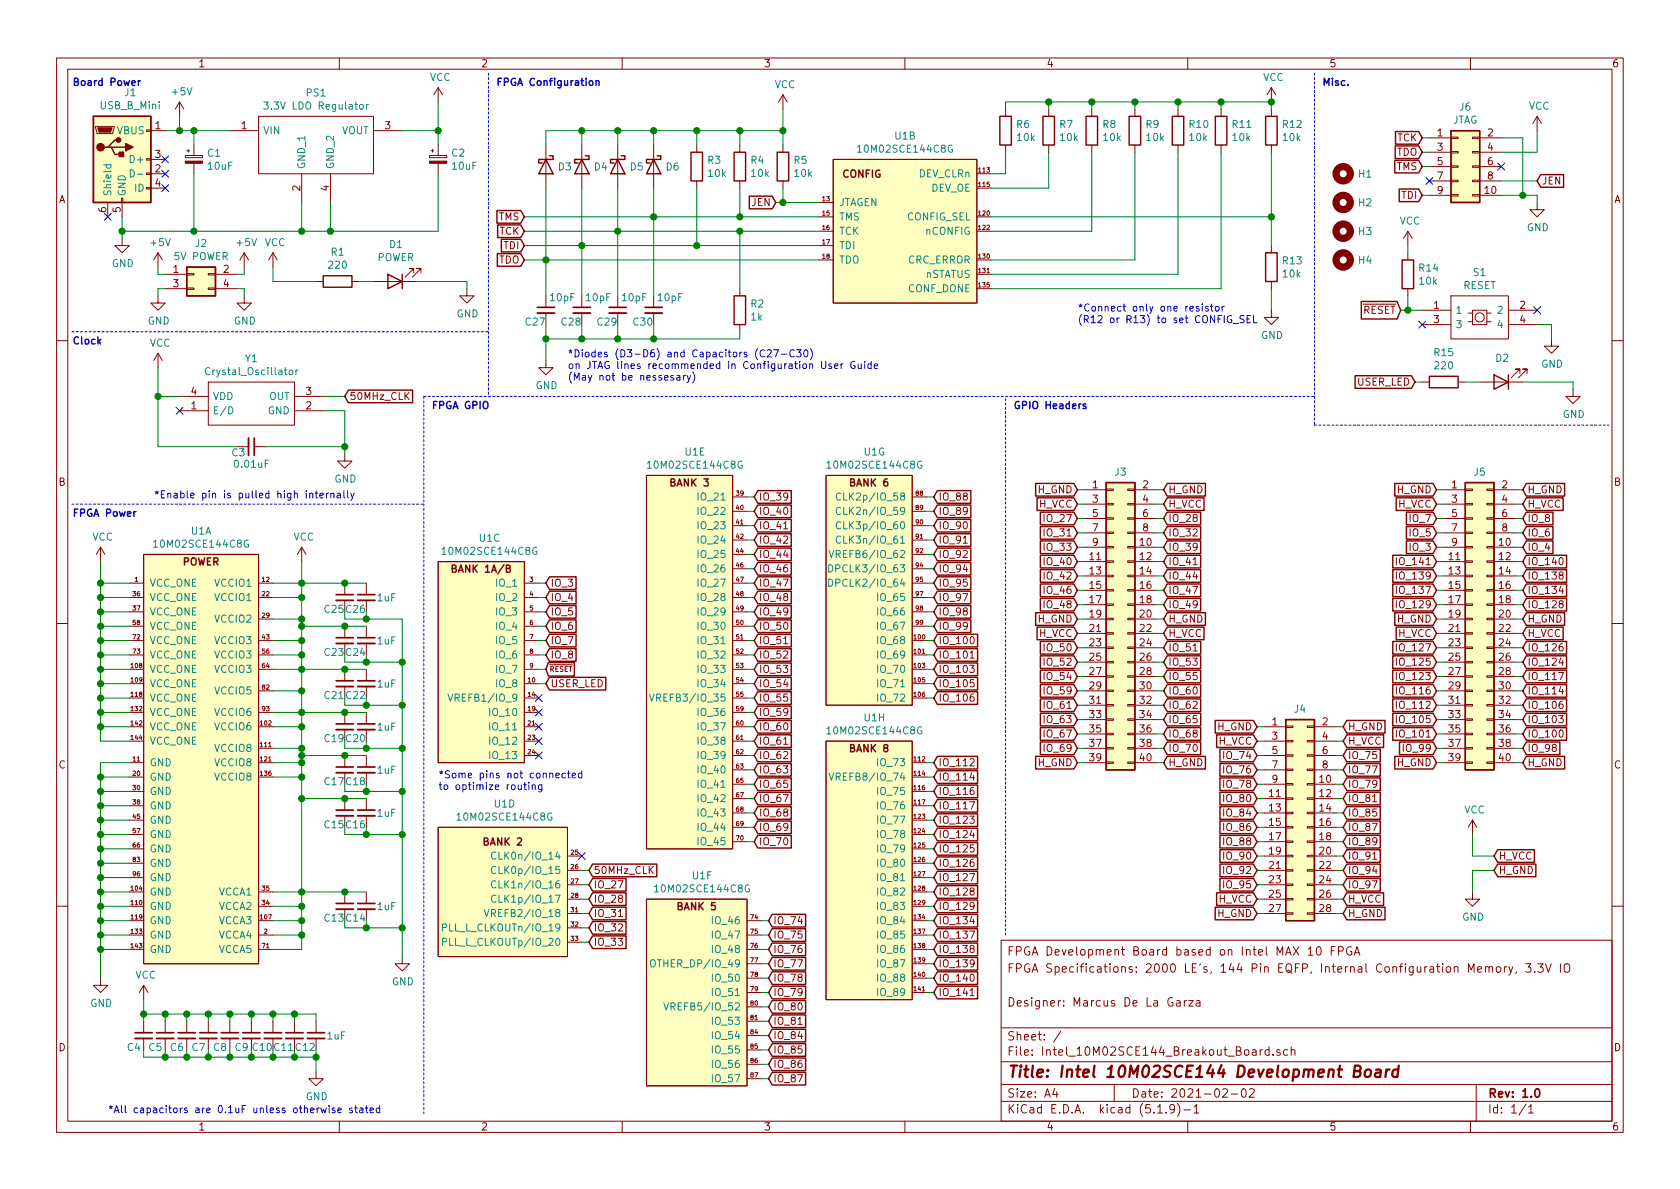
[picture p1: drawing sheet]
<svg xmlns="http://www.w3.org/2000/svg" width="297mm" height="210mm" viewBox="0 0 297 210" stroke-linecap="round" stroke-linejoin="round" font-family="sans-serif">
<defs><g id="words">
<text font-size="2.8" fill="#840000" x="178" y="190.5">Title: Intel 10M02SCE144 Development Board</text>
<g font-size="2.1" fill="#840000">
<text x="178" y="172">FPGA Specifications: 2000 LE's, 144 Pin EQFP, Internal Configuration Memory, 3.3V IO</text>
<text x="178" y="169">FPGA Development Board based on Intel MAX 10 FPGA</text>
<text x="178" y="178">Designer: Marcus De La Garza</text>
<text x="178" y="184">Sheet: /</text>
<text x="178" y="186.7">File: Intel_10M02SCE144_Breakout_Board.sch</text>
<text x="178" y="196.9">KiCad E.D.A. kicad (5.1.9)-1</text>
<text x="178" y="194.1">Size: A4</text>
<text x="200" y="194.1">Date: 2021-02-02</text>
<text x="263" y="194.1">Rev: 1.0</text>
<text x="263" y="196.9">Id: 1/1</text>
</g>
<g font-size="1.8" fill="#840000">
<text x="35" y="11.9">1</text>
<text x="85" y="11.9">2</text>
<text x="135" y="11.9">3</text>
<text x="185" y="11.9">4</text>
<text x="235" y="11.9">5</text>
<text x="285" y="11.9">6</text>
<text x="27.5" y="22.9">1</text>
<text x="42.7" y="22.9">1</text>
<text x="68.1" y="22.9">3</text>
<text x="27.5" y="27.9">3</text>
<text x="246.9" y="27.6">TDO</text>
<text x="247" y="25">TCK</text>
<text x="254.2" y="24.1">1</text>
<text x="254.2" y="26.7">3</text>
<text x="254.2" y="29.2">5</text>
<text x="263" y="24.1">2</text>
<text x="263" y="26.7">4</text>
<text x="263" y="29.2">6</text>
<text x="10.4" y="35.9">A</text>
<text x="27.5" y="30.5">2</text>
<text x="27.5" y="33">4</text>
<text x="53.1" y="33.8" transform="rotate(-90 53.1 33.8)">2</text>
<text x="58.2" y="33.8" transform="rotate(-90 58.2 33.8)">4</text>
<text x="149" y="31.4">CONFIG</text>
<text x="246.9" y="30.1">TMS</text>
<text x="247.8" y="35.2">TDI</text>
<text x="254.2" y="31.7">7</text>
<text x="254.2" y="34.3">9</text>
<text x="262.6" y="34.3">10</text>
<text x="263" y="31.7">8</text>
<text x="272.6" y="32.6">JEN</text>
<text x="285.4" y="35.9">A</text>
<text x="18.8" y="37.6" transform="rotate(-90 18.8 37.6)">6</text>
<text x="21.3" y="37.6" transform="rotate(-90 21.3 37.6)">5</text>
<text x="88.2" y="39">TMS</text>
<text x="88.3" y="41.5">TCK</text>
<text x="132.9" y="36.4">JEN</text>
<text x="88.2" y="46.6">TDO</text>
<text x="89.1" y="44.1">TDI</text>
<text x="30.6" y="48.3">1</text>
<text x="30.6" y="50.8">3</text>
<text x="39.5" y="48.3">2</text>
<text x="39.5" y="50.8">4</text>
<text x="241" y="55.5">RESET</text>
<text x="253.5" y="54.6">1</text>
<text x="253.5" y="57.1">3</text>
<text x="268.8" y="54.6">2</text>
<text x="268.8" y="57.1">4</text>
<text x="33.8" y="69.8">4</text>
<text x="54.1" y="69.8">3</text>
<text x="61.7" y="70.7">50MHz_CLK</text>
<text x="240" y="68.2">USER_LED</text>
<text x="33.8" y="72.4">1</text>
<text x="54.1" y="72.4">2</text>
<text x="10.4" y="85.9">B</text>
<text x="118.6" y="86">BANK 3</text>
<text x="134.1" y="88.5">IO_39</text>
<text x="150.4" y="86">BANK 6</text>
<text x="165.9" y="88.5">IO_88</text>
<text x="183.5" y="87.2">H_GND</text>
<text x="183.7" y="89.8">H_VCC</text>
<text x="193.2" y="86.4">1</text>
<text x="193.2" y="88.9">3</text>
<text x="202.1" y="86.4">2</text>
<text x="202.1" y="88.9">4</text>
<text x="206.5" y="89.8">H_VCC</text>
<text x="206.5" y="87.2">H_GND</text>
<text x="247" y="87.2">H_GND</text>
<text x="247.2" y="89.8">H_VCC</text>
<text x="256.7" y="86.4">1</text>
<text x="256.7" y="88.9">3</text>
<text x="265.6" y="86.4">2</text>
<text x="265.6" y="88.9">4</text>
<text x="270" y="89.8">H_VCC</text>
<text x="270" y="87.2">H_GND</text>
<text x="285.4" y="85.9">B</text>
<text x="134.1" y="91.1">IO_40</text>
<text x="134.1" y="93.6">IO_41</text>
<text x="165.9" y="91.1">IO_89</text>
<text x="165.9" y="93.6">IO_90</text>
<text x="184.9" y="94.9">IO_31</text>
<text x="184.9" y="92.3">IO_27</text>
<text x="193.2" y="91.4">5</text>
<text x="193.2" y="94">7</text>
<text x="202.1" y="91.4">6</text>
<text x="202.1" y="94">8</text>
<text x="206.5" y="94.9">IO_32</text>
<text x="206.5" y="92.3">IO_28</text>
<text x="249.4" y="92.3">IO_7</text>
<text x="249.4" y="94.9">IO_5</text>
<text x="256.7" y="91.4">5</text>
<text x="256.7" y="94">7</text>
<text x="265.6" y="91.4">6</text>
<text x="265.6" y="94">8</text>
<text x="270" y="92.3">IO_8</text>
<text x="270" y="94.9">IO_6</text>
<text x="32.2" y="100">POWER</text>
<text x="80.3" y="101.3">BANK 1A/B</text>
<text x="134.1" y="96.1">IO_42</text>
<text x="134.1" y="98.7">IO_44</text>
<text x="134.1" y="101.2">IO_46</text>
<text x="165.9" y="101.2">IO_94</text>
<text x="165.9" y="98.7">IO_92</text>
<text x="165.9" y="96.1">IO_91</text>
<text x="184.9" y="99.9">IO_40</text>
<text x="184.9" y="97.4">IO_33</text>
<text x="192.7" y="99.1">11</text>
<text x="192.7" y="101.6">13</text>
<text x="193.2" y="96.5">9</text>
<text x="201.6" y="96.5">10</text>
<text x="201.6" y="99.1">12</text>
<text x="201.6" y="101.6">14</text>
<text x="206.5" y="99.9">IO_41</text>
<text x="206.5" y="97.4">IO_39</text>
<text x="247.4" y="99.9">IO_141</text>
<text x="249.4" y="97.4">IO_3</text>
<text x="256.2" y="99.1">11</text>
<text x="256.2" y="101.6">13</text>
<text x="256.7" y="96.5">9</text>
<text x="265.1" y="96.5">10</text>
<text x="265.1" y="99.1">12</text>
<text x="265.1" y="101.6">14</text>
<text x="270" y="97.4">IO_4</text>
<text x="270" y="99.9">IO_140</text>
<text x="97.3" y="106.3">IO_4</text>
<text x="97.3" y="103.8">IO_3</text>
<text x="134.1" y="103.8">IO_47</text>
<text x="134.1" y="106.3">IO_48</text>
<text x="165.9" y="106.3">IO_97</text>
<text x="165.9" y="103.8">IO_95</text>
<text x="184.9" y="105">IO_46</text>
<text x="184.9" y="102.5">IO_42</text>
<text x="184.9" y="107.6">IO_48</text>
<text x="192.7" y="104.1">15</text>
<text x="192.7" y="106.7">17</text>
<text x="201.6" y="104.1">16</text>
<text x="201.6" y="106.7">18</text>
<text x="206.5" y="107.6">IO_49</text>
<text x="206.5" y="105">IO_47</text>
<text x="206.5" y="102.5">IO_44</text>
<text x="247.4" y="102.5">IO_139</text>
<text x="247.4" y="105">IO_137</text>
<text x="247.4" y="107.6">IO_129</text>
<text x="256.2" y="104.1">15</text>
<text x="256.2" y="106.7">17</text>
<text x="265.1" y="104.1">16</text>
<text x="265.1" y="106.7">18</text>
<text x="270" y="107.6">IO_128</text>
<text x="270" y="105">IO_134</text>
<text x="270" y="102.5">IO_138</text>
<text x="97.3" y="108.8">IO_5</text>
<text x="97.3" y="111.4">IO_6</text>
<text x="97.3" y="113.9">IO_7</text>
<text x="134.1" y="108.8">IO_49</text>
<text x="134.1" y="111.4">IO_50</text>
<text x="134.1" y="113.9">IO_51</text>
<text x="165.9" y="108.8">IO_98</text>
<text x="165.9" y="111.4">IO_99</text>
<text x="165.9" y="113.9">IO_100</text>
<text x="183.5" y="110.1">H_GND</text>
<text x="183.7" y="112.6">H_VCC</text>
<text x="192.7" y="109.2">19</text>
<text x="192.7" y="111.8">21</text>
<text x="201.6" y="109.2">20</text>
<text x="201.6" y="111.8">22</text>
<text x="206.5" y="112.6">H_VCC</text>
<text x="206.5" y="110.1">H_GND</text>
<text x="247" y="110.1">H_GND</text>
<text x="247.2" y="112.6">H_VCC</text>
<text x="256.2" y="109.2">19</text>
<text x="256.2" y="111.8">21</text>
<text x="265.1" y="109.2">20</text>
<text x="265.1" y="111.8">22</text>
<text x="270" y="112.6">H_VCC</text>
<text x="270" y="110.1">H_GND</text>
<text x="97.3" y="116.5">IO_8</text>
<text x="134.1" y="116.5">IO_52</text>
<text x="134.1" y="119">IO_53</text>
<text x="165.9" y="116.5">IO_101</text>
<text x="165.9" y="119">IO_103</text>
<text x="184.9" y="117.7">IO_52</text>
<text x="184.9" y="115.2">IO_50</text>
<text x="192.7" y="114.3">23</text>
<text x="192.7" y="116.8">25</text>
<text x="192.7" y="119.4">27</text>
<text x="201.6" y="114.3">24</text>
<text x="201.6" y="116.8">26</text>
<text x="201.6" y="119.4">28</text>
<text x="206.5" y="117.7">IO_53</text>
<text x="206.5" y="115.2">IO_51</text>
<text x="247.4" y="117.7">IO_125</text>
<text x="247.4" y="115.2">IO_127</text>
<text x="256.2" y="114.3">23</text>
<text x="256.2" y="116.8">25</text>
<text x="256.2" y="119.4">27</text>
<text x="265.1" y="114.3">24</text>
<text x="265.1" y="116.8">26</text>
<text x="265.1" y="119.4">28</text>
<text x="270" y="115.2">IO_126</text>
<text x="270" y="117.7">IO_124</text>
<text x="97.3" y="121.5">USER_LED</text>
<text x="134.1" y="121.5">IO_54</text>
<text x="134.1" y="124.1">IO_55</text>
<text x="165.9" y="121.5">IO_105</text>
<text x="165.9" y="124.1">IO_106</text>
<text x="184.9" y="125.3">IO_61</text>
<text x="184.9" y="122.8">IO_59</text>
<text x="184.9" y="120.3">IO_54</text>
<text x="192.7" y="121.9">29</text>
<text x="192.7" y="124.5">31</text>
<text x="201.6" y="121.9">30</text>
<text x="201.6" y="124.5">32</text>
<text x="206.5" y="125.3">IO_62</text>
<text x="206.5" y="122.8">IO_60</text>
<text x="206.5" y="120.3">IO_55</text>
<text x="247.4" y="125.3">IO_112</text>
<text x="247.4" y="122.8">IO_116</text>
<text x="247.4" y="120.3">IO_123</text>
<text x="256.2" y="121.9">29</text>
<text x="256.2" y="124.5">31</text>
<text x="265.1" y="121.9">30</text>
<text x="265.1" y="124.5">32</text>
<text x="270" y="120.3">IO_117</text>
<text x="270" y="125.3">IO_106</text>
<text x="270" y="122.8">IO_114</text>
<text x="134.1" y="126.6">IO_59</text>
<text x="134.1" y="129.2">IO_60</text>
<text x="134.1" y="131.7">IO_61</text>
<text x="184.9" y="127.9">IO_63</text>
<text x="184.9" y="130.4">IO_67</text>
<text x="192.7" y="127">33</text>
<text x="192.7" y="129.5">35</text>
<text x="201.6" y="127">34</text>
<text x="201.6" y="129.5">36</text>
<text x="206.5" y="130.4">IO_68</text>
<text x="206.5" y="127.9">IO_65</text>
<text x="215.3" y="129.2">H_GND</text>
<text x="215.5" y="131.7">H_VCC</text>
<text x="224.9" y="128.3">1</text>
<text x="224.9" y="130.8">3</text>
<text x="233.8" y="128.3">2</text>
<text x="233.8" y="130.8">4</text>
<text x="238.3" y="131.7">H_VCC</text>
<text x="238.3" y="129.2">H_GND</text>
<text x="247.4" y="130.4">IO_101</text>
<text x="247.4" y="127.9">IO_105</text>
<text x="256.2" y="127">33</text>
<text x="256.2" y="129.5">35</text>
<text x="265.1" y="127">34</text>
<text x="265.1" y="129.5">36</text>
<text x="270" y="127.9">IO_103</text>
<text x="270" y="130.4">IO_100</text>
<text x="10.4" y="135.9">C</text>
<text x="134.1" y="134.2">IO_62</text>
<text x="134.1" y="136.8">IO_63</text>
<text x="150.4" y="133">BANK 8</text>
<text x="165.9" y="135.5">IO_112</text>
<text x="183.5" y="135.5">H_GND</text>
<text x="184.9" y="133">IO_69</text>
<text x="192.7" y="132.1">37</text>
<text x="192.7" y="134.6">39</text>
<text x="201.6" y="132.1">38</text>
<text x="201.6" y="134.6">40</text>
<text x="206.5" y="135.5">H_GND</text>
<text x="206.5" y="133">IO_70</text>
<text x="216.6" y="136.8">IO_76</text>
<text x="216.6" y="134.2">IO_74</text>
<text x="224.9" y="133.3">5</text>
<text x="224.9" y="135.9">7</text>
<text x="233.8" y="133.3">6</text>
<text x="233.8" y="135.9">8</text>
<text x="238.3" y="134.2">IO_75</text>
<text x="238.3" y="136.8">IO_77</text>
<text x="247" y="135.5">H_GND</text>
<text x="248.4" y="133">IO_99</text>
<text x="256.2" y="132.1">37</text>
<text x="256.2" y="134.6">39</text>
<text x="265.1" y="132.1">38</text>
<text x="265.1" y="134.6">40</text>
<text x="270" y="135.5">H_GND</text>
<text x="270" y="133">IO_98</text>
<text x="285.4" y="135.9">C</text>
<text x="134.1" y="139.3">IO_65</text>
<text x="134.1" y="141.9">IO_67</text>
<text x="165.9" y="138">IO_114</text>
<text x="165.9" y="140.6">IO_116</text>
<text x="165.9" y="143.1">IO_117</text>
<text x="216.6" y="141.9">IO_80</text>
<text x="216.6" y="139.3">IO_78</text>
<text x="224.5" y="141">11</text>
<text x="224.5" y="143.5">13</text>
<text x="224.9" y="138.4">9</text>
<text x="233.3" y="138.4">10</text>
<text x="233.3" y="141">12</text>
<text x="233.3" y="143.5">14</text>
<text x="238.3" y="139.3">IO_79</text>
<text x="238.3" y="141.9">IO_81</text>
<text x="85.6" y="149.5">BANK 2</text>
<text x="134.1" y="144.4">IO_68</text>
<text x="134.1" y="146.9">IO_69</text>
<text x="134.1" y="149.5">IO_70</text>
<text x="165.9" y="145.7">IO_123</text>
<text x="165.9" y="148.2">IO_124</text>
<text x="216.6" y="149.5">IO_88</text>
<text x="216.6" y="146.9">IO_86</text>
<text x="216.6" y="144.4">IO_84</text>
<text x="224.5" y="146">15</text>
<text x="224.5" y="148.6">17</text>
<text x="233.3" y="146">16</text>
<text x="233.3" y="148.6">18</text>
<text x="238.3" y="149.5">IO_89</text>
<text x="238.3" y="144.4">IO_85</text>
<text x="238.3" y="146.9">IO_87</text>
<text x="104.9" y="154.6">50MHz_CLK</text>
<text x="165.9" y="155.8">IO_127</text>
<text x="165.9" y="150.7">IO_125</text>
<text x="165.9" y="153.3">IO_126</text>
<text x="216.6" y="154.6">IO_92</text>
<text x="216.6" y="152">IO_90</text>
<text x="224.5" y="151.1">19</text>
<text x="224.5" y="153.7">21</text>
<text x="233.3" y="151.1">20</text>
<text x="233.3" y="153.7">22</text>
<text x="238.3" y="152">IO_91</text>
<text x="238.3" y="154.6">IO_94</text>
<text x="264.9" y="152">H_VCC</text>
<text x="264.9" y="154.6">H_GND</text>
<text x="104.9" y="157.1">IO_27</text>
<text x="104.9" y="159.6">IO_28</text>
<text x="119.9" y="161">BANK 5</text>
<text x="165.9" y="158.4">IO_128</text>
<text x="165.9" y="160.9">IO_129</text>
<text x="215.5" y="159.6">H_VCC</text>
<text x="216.6" y="157.1">IO_95</text>
<text x="224.5" y="156.2">23</text>
<text x="224.5" y="158.7">25</text>
<text x="224.5" y="161.3">27</text>
<text x="233.3" y="156.2">24</text>
<text x="233.3" y="158.7">26</text>
<text x="233.3" y="161.3">28</text>
<text x="238.3" y="159.6">H_VCC</text>
<text x="238.3" y="157.1">IO_97</text>
<text x="104.9" y="162.2">IO_31</text>
<text x="104.9" y="164.7">IO_32</text>
<text x="104.9" y="167.3">IO_33</text>
<text x="136.7" y="163.4">IO_74</text>
<text x="136.7" y="166">IO_75</text>
<text x="165.9" y="166">IO_137</text>
<text x="165.9" y="163.4">IO_134</text>
<text x="215.3" y="162.2">H_GND</text>
<text x="238.3" y="162.2">H_GND</text>
<text x="136.7" y="168.5">IO_76</text>
<text x="136.7" y="173.6">IO_78</text>
<text x="136.7" y="171.1">IO_77</text>
<text x="165.9" y="173.6">IO_140</text>
<text x="165.9" y="171.1">IO_139</text>
<text x="165.9" y="168.5">IO_138</text>
<text x="136.7" y="178.7">IO_80</text>
<text x="136.7" y="176.1">IO_79</text>
<text x="165.9" y="176.1">IO_141</text>
<text x="10.4" y="185.9">D</text>
<text x="136.7" y="183.8">IO_84</text>
<text x="136.7" y="181.2">IO_81</text>
<text x="285.4" y="185.9">D</text>
<text x="136.7" y="191.4">IO_87</text>
<text x="136.7" y="186.3">IO_85</text>
<text x="136.7" y="188.8">IO_86</text>
<text x="35" y="199.9">1</text>
<text x="85" y="199.9">2</text>
<text x="135" y="199.9">3</text>
<text x="185" y="199.9">4</text>
<text x="235" y="199.9">5</text>
<text x="285" y="199.9">6</text>
</g>
<g font-size="1.8" fill="#0000c2">
<text x="12.7" y="15.2">Board Power</text>
<text x="87.6" y="15.2">FPGA Configuration</text>
<text x="233.7" y="15.2">Misc.</text>
<text x="190.5" y="55.1">*Connect only one resistor</text>
<text x="190.5" y="57.1">(R12 or R13) to set CONFIG_SEL</text>
<text x="12.7" y="60.9">Clock</text>
<text x="100.3" y="63.2">*Diodes (D3-D6) and Capacitors (C27-C30)</text>
<text x="100.3" y="65.2">on JTAG lines recommended in Configuration User Guide</text>
<text x="100.3" y="67.3">(May not be nessesary)</text>
<text x="76.2" y="72.3">FPGA GPIO</text>
<text x="179.1" y="72.3">GPIO Headers</text>
<text x="27.2" y="88.1">*Enable pin is pulled high internally</text>
<text x="12.7" y="91.4">FPGA Power</text>
<text x="77.5" y="137.6">*Some pins not connected</text>
<text x="77.5" y="139.7">to optimize routing</text>
<text x="19" y="196.8">*All capacitors are 0.1uF unless otherwise stated</text>
</g>
<g font-size="1.8" fill="#008484">
<text x="22.1" y="17">J1</text>
<text x="30.5" y="16.9">+5V</text>
<text x="54.2" y="17.1">PS1</text>
<text x="76" y="14.3">VCC</text>
<text x="137" y="15.6">VCC</text>
<text x="223.3" y="14.3">VCC</text>
<text x="17.8" y="19.3">USB_B_Mini</text>
<text x="20.8" y="23.7">VBUS</text>
<text x="46.5" y="23.7">VIN</text>
<text x="47.6" y="19.4">3.3V LDO Regulator</text>
<text x="60.4" y="23.7">VOUT</text>
<text x="179.8" y="22.6">R6</text>
<text x="187.4" y="22.6">R7</text>
<text x="195" y="22.6">R8</text>
<text x="202.6" y="22.6">R9</text>
<text x="210.3" y="22.6">R10</text>
<text x="218" y="22.6">R11</text>
<text x="226.8" y="22.6">R12</text>
<text x="256.7" y="21.9">JTAG</text>
<text x="258.1" y="19.6">J6</text>
<text x="270.3" y="19.4">VCC</text>
<text x="23.3" y="28.8">D+</text>
<text x="36.7" y="27.7">C1</text>
<text x="54" y="30" transform="rotate(-90 54 30)">GND_1</text>
<text x="59.1" y="30" transform="rotate(-90 59.1 30)">GND_2</text>
<text x="79.9" y="27.7">C2</text>
<text x="125.2" y="29">R3</text>
<text x="132.8" y="29">R4</text>
<text x="140.4" y="29">R5</text>
<text x="152.2" y="27">10M02SCE144C8G</text>
<text x="158.3" y="24.7">U1B</text>
<text x="179.9" y="24.9">10k</text>
<text x="187.5" y="24.9">10k</text>
<text x="195.1" y="24.9">10k</text>
<text x="202.8" y="24.9">10k</text>
<text x="210.4" y="24.9">10k</text>
<text x="218" y="24.9">10k</text>
<text x="226.9" y="24.9">10k</text>
<text x="19.7" y="34.8" transform="rotate(-90 19.7 34.8)">Shield</text>
<text x="22.2" y="34.8" transform="rotate(-90 22.2 34.8)">GND</text>
<text x="23.9" y="33.9">ID</text>
<text x="36.9" y="30">10uF</text>
<text x="80" y="30">10uF</text>
<text x="98.8" y="30.1">D3</text>
<text x="105.1" y="30.1">D4</text>
<text x="111.5" y="30.1">D5</text>
<text x="117.8" y="30.1">D6</text>
<text x="125.3" y="31.3">10k</text>
<text x="132.9" y="31.3">10k</text>
<text x="140.5" y="31.3">10k</text>
<text x="162.4" y="31.4">DEV_CLRn</text>
<text x="164.5" y="33.9">DEV_OE</text>
<text x="240.3" y="31.4">H1</text>
<text x="148.3" y="36.4">JTAGEN</text>
<text x="148.3" y="39">TMS</text>
<text x="148.3" y="41.5">TCK</text>
<text x="160.4" y="39">CONFIG_SEL</text>
<text x="163.8" y="41.5">nCONFIG</text>
<text x="240.3" y="36.5">H2</text>
<text x="240.3" y="41.6">H3</text>
<text x="247.4" y="39.7">VCC</text>
<text x="270" y="40.9">GND</text>
<text x="19.8" y="47.2">GND</text>
<text x="26.7" y="43.5">+5V</text>
<text x="30.9" y="46">5V POWER</text>
<text x="34.6" y="43.7">J2</text>
<text x="42" y="43.5">+5V</text>
<text x="46.8" y="43.5">VCC</text>
<text x="58.2" y="47.5">220</text>
<text x="58.6" y="45.2">R1</text>
<text x="66.7" y="46.2">POWER</text>
<text x="68.9" y="43.9">D1</text>
<text x="148.3" y="44.1">TDI</text>
<text x="148.3" y="46.6">TDO</text>
<text x="160.5" y="46.6">CRC_ERROR</text>
<text x="226.8" y="46.8">R13</text>
<text x="240.3" y="46.7">H4</text>
<text x="97.4" y="53.3">10pF</text>
<text x="103.7" y="53.3">10pF</text>
<text x="110.1" y="53.3">10pF</text>
<text x="116.4" y="53.3">10pF</text>
<text x="160.6" y="51.7">CONF_DONE</text>
<text x="163.6" y="49.1">nSTATUS</text>
<text x="226.9" y="49.1">10k</text>
<text x="251" y="48">R14</text>
<text x="251" y="50.3">10k</text>
<text x="258.7" y="51.1">RESET</text>
<text x="260.6" y="48.8">S1</text>
<text x="26.1" y="57.4">GND</text>
<text x="41.4" y="57.4">GND</text>
<text x="80.7" y="56.1">GND</text>
<text x="93" y="57.6">C27</text>
<text x="99.3" y="57.6">C28</text>
<text x="105.7" y="57.6">C29</text>
<text x="112" y="57.6">C30</text>
<text x="132.8" y="54.4">R2</text>
<text x="132.8" y="56.7">1k</text>
<text x="223" y="59.9">GND</text>
<text x="257.3" y="55.5">1</text>
<text x="257.3" y="58">3</text>
<text x="264.9" y="55.5">2</text>
<text x="264.9" y="58">4</text>
<text x="26.5" y="61.3">VCC</text>
<text x="43.4" y="64.1">Y1</text>
<text x="253.6" y="63">R15</text>
<text x="253.8" y="65.3">220</text>
<text x="264.5" y="64">D2</text>
<text x="272.5" y="65">GND</text>
<text x="36.9" y="66.3">Crystal_Oscillator</text>
<text x="37.6" y="70.7">VDD</text>
<text x="47.6" y="70.7">OUT</text>
<text x="94.7" y="68.8">GND</text>
<text x="37.6" y="73.3">E/D</text>
<text x="47.4" y="73.3">GND</text>
<text x="276.3" y="73.9">GND</text>
<text x="41" y="80.7">C3</text>
<text x="41.7" y="82.7">0.01uF</text>
<text x="115.1" y="82.9">10M02SCE144C8G</text>
<text x="121.2" y="80.6">U1E</text>
<text x="146.8" y="82.9">10M02SCE144C8G</text>
<text x="152.8" y="80.6">U1G</text>
<text x="59.1" y="85.3">GND</text>
<text x="123.7" y="88.5">IO_21</text>
<text x="149.3" y="88.5">CLK2p/IO_58</text>
<text x="197.2" y="84.1">J3</text>
<text x="260.7" y="84.1">J5</text>
<text x="16.3" y="95.6">VCC</text>
<text x="33.8" y="94.5">U1A</text>
<text x="51.9" y="95.6">VCC</text>
<text x="84.8" y="95.8">U1C</text>
<text x="123.7" y="91.1">IO_22</text>
<text x="123.7" y="93.6">IO_23</text>
<text x="149.3" y="91.1">CLK2n/IO_59</text>
<text x="149.3" y="93.6">CLK3p/IO_60</text>
<text x="27.8" y="96.8">10M02SCE144C8G</text>
<text x="78.8" y="98.1">10M02SCE144C8G</text>
<text x="123.7" y="96.1">IO_24</text>
<text x="123.7" y="98.7">IO_25</text>
<text x="123.7" y="101.2">IO_26</text>
<text x="147.9" y="101.2">DPCLK3/IO_63</text>
<text x="148" y="98.7">VREFB6/IO_62</text>
<text x="149.3" y="96.1">CLK3n/IO_61</text>
<text x="26.4" y="103.8">VCC_ONE</text>
<text x="26.4" y="106.3">VCC_ONE</text>
<text x="38.1" y="103.8">VCCIO1</text>
<text x="38.1" y="106.3">VCCIO1</text>
<text x="66.8" y="106.3">1uF</text>
<text x="87.9" y="103.8">IO_1</text>
<text x="87.9" y="106.3">IO_2</text>
<text x="123.7" y="103.8">IO_27</text>
<text x="123.7" y="106.3">IO_28</text>
<text x="147.9" y="103.8">DPCLK2/IO_64</text>
<text x="155.4" y="106.3">IO_65</text>
<text x="26.4" y="108.8">VCC_ONE</text>
<text x="26.4" y="111.4">VCC_ONE</text>
<text x="26.4" y="113.9">VCC_ONE</text>
<text x="38.1" y="110.1">VCCIO2</text>
<text x="38.1" y="113.9">VCCIO3</text>
<text x="57.4" y="108.4">C25 C26</text>
<text x="66.8" y="114">1uF</text>
<text x="87.9" y="108.8">IO_3</text>
<text x="87.9" y="111.4">IO_4</text>
<text x="87.9" y="113.9">IO_5</text>
<text x="123.7" y="108.8">IO_29</text>
<text x="123.7" y="111.4">IO_30</text>
<text x="123.7" y="113.9">IO_31</text>
<text x="155.4" y="113.9">IO_68</text>
<text x="155.4" y="108.8">IO_66</text>
<text x="155.4" y="111.4">IO_67</text>
<text x="26.4" y="119">VCC_ONE</text>
<text x="26.4" y="116.5">VCC_ONE</text>
<text x="38.1" y="116.5">VCCIO3</text>
<text x="38.1" y="119">VCCIO3</text>
<text x="57.4" y="116">C23 C24</text>
<text x="87.9" y="116.5">IO_6</text>
<text x="87.9" y="119">IO_7</text>
<text x="123.7" y="116.5">IO_32</text>
<text x="123.7" y="119">IO_33</text>
<text x="155.4" y="116.5">IO_69</text>
<text x="155.4" y="119">IO_70</text>
<text x="26.4" y="121.5">VCC_ONE</text>
<text x="26.4" y="124.1">VCC_ONE</text>
<text x="38.1" y="122.8">VCCIO5</text>
<text x="57.4" y="123.6">C21 C22</text>
<text x="66.8" y="121.6">1uF</text>
<text x="80.4" y="124.1">VREFB1/IO_9</text>
<text x="87.9" y="121.5">IO_8</text>
<text x="116.2" y="124.1">VREFB3/IO_35</text>
<text x="123.7" y="121.5">IO_34</text>
<text x="155.4" y="121.5">IO_71</text>
<text x="155.4" y="124.1">IO_72</text>
<text x="26.4" y="126.6">VCC_ONE</text>
<text x="26.4" y="129.2">VCC_ONE</text>
<text x="26.4" y="131.7">VCC_ONE</text>
<text x="38.1" y="129.2">VCCIO6</text>
<text x="38.1" y="126.6">VCCIO6</text>
<text x="57.4" y="131.2">C19 C20</text>
<text x="66.8" y="129.2">1uF</text>
<text x="86.9" y="126.6">IO_10</text>
<text x="86.9" y="129.2">IO_11</text>
<text x="86.9" y="131.7">IO_12</text>
<text x="123.7" y="126.6">IO_36</text>
<text x="123.7" y="129.2">IO_37</text>
<text x="123.7" y="131.7">IO_38</text>
<text x="146.8" y="129.9">10M02SCE144C8G</text>
<text x="152.9" y="127.6">U1H</text>
<text x="228.9" y="126">J4</text>
<text x="26.4" y="135.5">GND</text>
<text x="38.1" y="133">VCCIO8</text>
<text x="38.1" y="135.5">VCCIO8</text>
<text x="66.8" y="136.8">1uF</text>
<text x="86.9" y="134.2">IO_13</text>
<text x="123.7" y="134.2">IO_39</text>
<text x="123.7" y="136.8">IO_40</text>
<text x="155.4" y="135.5">IO_73</text>
<text x="26.4" y="138">GND</text>
<text x="26.4" y="140.6">GND</text>
<text x="26.4" y="143.1">GND</text>
<text x="38.1" y="138">VCCIO8</text>
<text x="57.4" y="138.9">C17 C18</text>
<text x="87.5" y="142.8">U1D</text>
<text x="123.7" y="139.3">IO_41</text>
<text x="123.7" y="141.9">IO_42</text>
<text x="148" y="138">VREFB8/IO_74</text>
<text x="155.4" y="140.6">IO_75</text>
<text x="155.4" y="143.1">IO_76</text>
<text x="258.9" y="143.9">VCC</text>
<text x="26.4" y="145.7">GND</text>
<text x="26.4" y="148.2">GND</text>
<text x="57.4" y="146.5">C15 C16</text>
<text x="66.8" y="144.4">1uF</text>
<text x="81.4" y="145.1">10M02SCE144C8G</text>
<text x="123.7" y="144.4">IO_43</text>
<text x="123.7" y="146.9">IO_44</text>
<text x="123.7" y="149.5">IO_45</text>
<text x="155.4" y="145.7">IO_77</text>
<text x="155.4" y="148.2">IO_78</text>
<text x="26.4" y="150.7">GND</text>
<text x="26.4" y="153.3">GND</text>
<text x="26.4" y="155.8">GND</text>
<text x="88.3" y="152">CLK0n/IO_14</text>
<text x="88.3" y="154.6">CLK0p/IO_15</text>
<text x="122.5" y="155.5">U1F</text>
<text x="155.4" y="150.7">IO_79</text>
<text x="155.4" y="153.3">IO_80</text>
<text x="155.4" y="155.8">IO_81</text>
<text x="26.4" y="158.4">GND</text>
<text x="26.4" y="160.9">GND</text>
<text x="38.7" y="160.9">VCCA2</text>
<text x="38.7" y="158.4">VCCA1</text>
<text x="66.8" y="161">1uF</text>
<text x="88.3" y="157.1">CLK1n/IO_16</text>
<text x="88.3" y="159.6">CLK1p/IO_17</text>
<text x="116.3" y="157.8">10M02SCE144C8G</text>
<text x="155.4" y="158.4">IO_82</text>
<text x="155.4" y="160.9">IO_83</text>
<text x="26.4" y="163.4">GND</text>
<text x="26.4" y="166">GND</text>
<text x="38.7" y="163.4">VCCA3</text>
<text x="38.7" y="166">VCCA4</text>
<text x="57.4" y="163">C13 C14</text>
<text x="79.2" y="164.7">PLL_L_CLKOUTn/IO_19</text>
<text x="79.2" y="167.3">PLL_L_CLKOUTp/IO_20</text>
<text x="87" y="162.2">VREFB2/IO_18</text>
<text x="126.2" y="163.4">IO_46</text>
<text x="126.2" y="166">IO_47</text>
<text x="155.4" y="163.4">IO_84</text>
<text x="155.4" y="166">IO_85</text>
<text x="258.5" y="162.8">GND</text>
<text x="23.9" y="173.1">VCC</text>
<text x="26.4" y="168.5">GND</text>
<text x="38.7" y="168.5">VCCA5</text>
<text x="116.1" y="171.1">OTHER_DP/IO_49</text>
<text x="126.2" y="168.5">IO_48</text>
<text x="126.2" y="173.6">IO_50</text>
<text x="155.4" y="168.5">IO_86</text>
<text x="155.4" y="171.1">IO_87</text>
<text x="155.4" y="173.6">IO_88</text>
<text x="16" y="178">GND</text>
<text x="69.3" y="174.2">GND</text>
<text x="118.8" y="178.7">VREFB5/IO_52</text>
<text x="126.2" y="176.1">IO_51</text>
<text x="155.4" y="176.1">IO_89</text>
<text x="22.6" y="185.8">C4</text>
<text x="26.4" y="185.8">C5</text>
<text x="30.2" y="185.8">C6</text>
<text x="34" y="185.8">C7</text>
<text x="37.8" y="185.8">C8</text>
<text x="41.6" y="185.8">C9 C10 C11 C12</text>
<text x="57.9" y="183.8">1uF</text>
<text x="126.2" y="181.2">IO_53</text>
<text x="126.2" y="183.8">IO_54</text>
<text x="126.2" y="186.3">IO_55</text>
<text x="126.2" y="188.8">IO_56</text>
<text x="126.2" y="191.4">IO_57</text>
<text x="54.1" y="194.6">GND</text>
</g>
<text font-size="1.2" fill="#840000" x="97.1" y="118.8">RESET</text>
<g font-size="1.1" fill="#840000">
<text x="145.4" y="35.6">13</text>
<text x="173.1" y="30.5">113</text>
<text x="173.1" y="33">115</text>
<text x="145.4" y="38.1">15</text>
<text x="145.4" y="40.7">16</text>
<text x="173.1" y="38.1">120</text>
<text x="173.1" y="40.7">122</text>
<text x="145.4" y="43.2">17</text>
<text x="145.4" y="45.7">18</text>
<text x="173.1" y="45.7">130</text>
<text x="173.1" y="48.3">131</text>
<text x="173.1" y="50.8">135</text>
<text x="130.2" y="87.6">39</text>
<text x="162" y="87.6">88</text>
<text x="130.2" y="90.2">40</text>
<text x="130.2" y="92.7">41</text>
<text x="130.2" y="95.3">42</text>
<text x="162" y="90.2">89</text>
<text x="162" y="92.7">90</text>
<text x="162" y="95.3">91</text>
<text x="130.2" y="97.8">44</text>
<text x="130.2" y="100.3">46</text>
<text x="162" y="97.8">92</text>
<text x="162" y="100.3">94</text>
<text x="23.5" y="105.4">36</text>
<text x="23.5" y="108">37</text>
<text x="23.8" y="102.9">1</text>
<text x="46.4" y="102.9">12</text>
<text x="46.4" y="105.4">22</text>
<text x="93.7" y="102.9">3</text>
<text x="93.7" y="105.4">4</text>
<text x="93.7" y="108">5</text>
<text x="130.2" y="102.9">47</text>
<text x="130.2" y="105.4">48</text>
<text x="130.2" y="108">49</text>
<text x="162" y="102.9">95</text>
<text x="162" y="105.4">97</text>
<text x="162" y="108">98</text>
<text x="23.5" y="110.5">58</text>
<text x="23.5" y="113">72</text>
<text x="46.4" y="109.2">29</text>
<text x="46.4" y="113">43</text>
<text x="93.7" y="110.5">6</text>
<text x="93.7" y="113">7</text>
<text x="130.2" y="110.5">50</text>
<text x="130.2" y="113">51</text>
<text x="161.6" y="113">100</text>
<text x="162" y="110.5">99</text>
<text x="23.2" y="118.1">108</text>
<text x="23.5" y="115.6">73</text>
<text x="46.4" y="115.6">56</text>
<text x="46.4" y="118.1">64</text>
<text x="93.7" y="115.6">8</text>
<text x="93.7" y="118.1">9</text>
<text x="130.2" y="115.6">52</text>
<text x="130.2" y="118.1">53</text>
<text x="161.6" y="115.6">101</text>
<text x="161.6" y="118.1">103</text>
<text x="23.2" y="120.7">109</text>
<text x="23.2" y="123.2">118</text>
<text x="23.2" y="125.7">132</text>
<text x="46.4" y="121.9">82</text>
<text x="46.4" y="125.7">93</text>
<text x="93.4" y="120.7">10</text>
<text x="93.4" y="123.2">14</text>
<text x="93.4" y="125.7">19</text>
<text x="130.2" y="120.7">54</text>
<text x="130.2" y="123.2">55</text>
<text x="130.2" y="125.7">59</text>
<text x="161.6" y="120.7">105</text>
<text x="161.6" y="123.2">106</text>
<text x="23.2" y="128.3">142</text>
<text x="23.2" y="130.8">144</text>
<text x="46.1" y="128.3">102</text>
<text x="93.4" y="128.3">21</text>
<text x="93.4" y="130.8">23</text>
<text x="130.2" y="128.3">60</text>
<text x="130.2" y="130.8">61</text>
<text x="23.5" y="134.6">11</text>
<text x="23.5" y="137.2">20</text>
<text x="46.1" y="132.1">111</text>
<text x="46.1" y="134.6">121</text>
<text x="46.1" y="137.2">136</text>
<text x="93.4" y="133.4">24</text>
<text x="130.2" y="133.4">62</text>
<text x="130.2" y="135.9">63</text>
<text x="161.6" y="134.6">112</text>
<text x="161.6" y="137.2">114</text>
<text x="23.5" y="139.7">30</text>
<text x="23.5" y="142.3">38</text>
<text x="130.2" y="138.4">65</text>
<text x="130.2" y="141">67</text>
<text x="130.2" y="143.5">68</text>
<text x="161.6" y="139.7">116</text>
<text x="161.6" y="142.3">117</text>
<text x="23.5" y="144.8">45</text>
<text x="23.5" y="147.3">57</text>
<text x="23.5" y="149.9">66</text>
<text x="130.2" y="146.1">69</text>
<text x="130.2" y="148.6">70</text>
<text x="161.6" y="144.8">123</text>
<text x="161.6" y="147.3">124</text>
<text x="161.6" y="149.9">125</text>
<text x="23.5" y="152.4">83</text>
<text x="23.5" y="155">96</text>
<text x="101" y="151.1">25</text>
<text x="101" y="153.7">26</text>
<text x="161.6" y="152.4">126</text>
<text x="161.6" y="155">127</text>
<text x="23.2" y="157.5">104</text>
<text x="23.2" y="160">110</text>
<text x="46.4" y="160">34</text>
<text x="46.4" y="157.5">35</text>
<text x="101" y="156.2">27</text>
<text x="101" y="158.8">28</text>
<text x="101" y="161.3">31</text>
<text x="161.6" y="157.5">128</text>
<text x="161.6" y="160">129</text>
<text x="23.2" y="162.6">119</text>
<text x="23.2" y="165.1">133</text>
<text x="23.2" y="167.7">143</text>
<text x="46.1" y="162.6">107</text>
<text x="46.4" y="167.7">71</text>
<text x="46.7" y="165.1">2</text>
<text x="101" y="163.8">32</text>
<text x="101" y="166.4">33</text>
<text x="132.7" y="162.6">74</text>
<text x="132.7" y="165.1">75</text>
<text x="132.7" y="167.7">76</text>
<text x="161.6" y="162.6">134</text>
<text x="161.6" y="165.1">137</text>
<text x="161.6" y="167.7">138</text>
<text x="132.7" y="170.2">77</text>
<text x="132.7" y="172.7">78</text>
<text x="161.6" y="170.2">139</text>
<text x="161.6" y="172.7">140</text>
<text x="132.7" y="175.3">79</text>
<text x="132.7" y="177.8">80</text>
<text x="161.6" y="175.3">141</text>
<text x="132.7" y="180.4">81</text>
<text x="132.7" y="182.9">84</text>
<text x="132.7" y="185.4">85</text>
<text x="132.7" y="188">86</text>
<text x="132.7" y="190.5">87</text>
</g>
</g></defs>
<g fill="none" stroke="#840000" stroke-width=".18">
<path d="M10 10.3h277v189.9h-277zM12 12.2h273v186.1h-273zM31.7 18l-.7 1.3M31.7 18v2.6M31.7 18l.8 1.3M60 10.3v1.9M77.5 15.5l-.8 1.3M77.5 15.5v2.5M77.5 15.5l.7 1.3M110 10.3v1.9M138.4 16.8v2.5M138.4 16.8l-.7 1.2"/>
<path d="M138.4 16.8l.8 1.2M160 10.3v1.9M177.8 19.3v1.3M185.4 19.3v1.3M193 19.3v1.3M200.7 19.3v1.3M208.3 19.3v1.3M210 10.3v1.9M215.9 19.3v1.3M224.8 15.5v2.5M224.8 19.3v1.3M224.8 15.5l-.8 1.3"/>
<path d="M224.8 15.5l.8 1.3M260 10.3v1.9M16.9 22.3h3.3v.3l-.3 1h-2.8zM19 35.8v2.5M21.5 35h.2v.8h-.2zM21.6 35.8v2.5M25.9 33.1h.8v.3h-.8zM25.9 30.6h.8v.3h-.8zM25.9 28.1h.8v.2h-.8zM25.9 23h.8v.2h-.8zM26.7 30.7h2.5M26.7 33.3h2.5"/>
<path d="M26.7 23.1h2.5M26.7 28.2h2.5M32.8 27.5h3v.4h-3zM33 26.7h.5M33.3 26.4v.5M34.3 25.6v1.9M34.3 28.9v1.8M40.6 23.1h5.1M45.7 20.6h20.3v10.1h-20.3zM53.3 30.7v5.1M58.4 30.7v5.1M66 23.1h5.1"/>
<path d="M75.9 27.5h3.1v.4h-3.1zM76.2 26.7h.5M76.5 26.4v.5M77.5 25.6v1.9M77.5 28.9v1.8M96.5 25.6v7.7M102.9 25.6v7.7M109.2 25.6v7.7M115.6 25.6v7.7M123.2 25.6v1.3M123.2 32v1.3M130.8 25.6v1.3"/>
<path d="M130.8 32v1.3M138.4 25.6v1.3M138.4 32v1.3M144.8 38.3h2.5M144.8 35.8h2.5M147.3 28.2h25.4v25.4h-25.4zM172.7 30.7h2.6M172.7 33.3h2.6M172.7 38.3h2.6M177.8 25.6v1.3M185.4 25.6v1.3M193 25.6v1.3"/>
<path d="M200.7 25.6v1.3M208.3 25.6v1.3M215.9 25.6v1.3M224.8 25.6v1.3M252.7 24.4h3.8M252.7 34.5h3.8M252.7 26.9h3.8M252.7 29.5h3.8M252.7 32h3.8M256.5 34.4h1.3v.3h-1.3zM256.5 31.9h1.3v.2h-1.3zM256.5 26.8h1.3v.2h-1.3z"/>
<path d="M256.5 24.3h1.3v.2h-1.3zM256.5 29.3h1.3v.3h-1.3zM260.3 34.4h1.3v.3h-1.3zM260.3 31.9h1.3v.2h-1.3zM260.3 26.8h1.3v.2h-1.3zM260.3 24.3h1.3v.2h-1.3zM260.3 29.3h1.3v.3h-1.3zM261.6 24.4h3.8M261.6 34.5h3.8M261.6 26.9h3.8M261.6 29.5h3.8M261.6 32h3.8"/>
<path d="M271.8 35.8v1.3h1.2l-1.2 1.2-1.3-1.2h1.3M271.8 20.6l-.8 1.2M271.8 20.6v2.5M271.8 20.6l.7 1.2M21.6 42.2v1.2h1.3l-1.3 1.3-1.3-1.3h1.3M27.9 52.3v1.3h1.3l-1.3 1.3-1.2-1.3h1.2M27.9 44.7l-.7 1.3M27.9 44.7v2.5M27.9 44.7l.8 1.3M29.2 48.5h3.8M29.2 51h3.8M33 50.9h1.3v.3h-1.3z"/>
<path d="M33 48.4h1.3v.2h-1.3zM36.8 50.9h1.3v.3h-1.3zM36.8 48.4h1.3v.2h-1.3zM38.1 48.5h3.8M38.1 51h3.8M43.2 52.3v1.3h1.2l-1.2 1.3-1.3-1.3h1.3M43.2 44.7l-.8 1.3M43.2 44.7v2.5M43.2 44.7l.7 1.3M48.3 44.7l-.8 1.3M48.3 44.7v2.5M48.3 44.7l.7 1.3"/>
<path d="M55.9 49.8h1.2M62.2 49.8h1.3M66 49.8h7.7M73.2 48.3v-.8h-.8h.8l-1.6 1.5M74.4 48.3v-.8h-.7h.7l-1.5 1.5M82.5 51v1.3h1.3l-1.3 1.3-1.2-1.3h1.2M96.5 52.3v2.1M96.5 55.4v2M102.9 52.3v2.1M102.9 55.4v2M109.2 52.3v2.1M109.2 55.4v2"/>
<path d="M115.6 52.3v2.1M115.6 55.4v2M130.8 51v1.3M130.8 57.4v1.3M144.8 40.9h2.5M144.8 46h2.5M144.8 43.4h2.5M172.7 48.5h2.6M172.7 51h2.6M172.7 40.9h2.6M172.7 46h2.6M224.8 54.9v1.2h1.3l-1.3 1.3-1.3-1.3h1.3"/>
<path d="M224.8 43.4v1.3M224.8 49.8v1.2M248.9 40.9l-.7 1.3M248.9 40.9v2.5M248.9 44.7v1.3M248.9 51v1.3M248.9 40.9l.8 1.3M251.5 54.9h5M251.5 57.4h5M256.5 52.3h10.2v7.6h-10.2zM259.6 56.9h.7M259.6 55.4h.7"/>
<path d="M260.3 54.9h2.6v2.5h-2.6zM262.9 56.9h.8M262.9 55.4h.8M266.7 54.9h5.1M266.7 57.4h5.1M274.3 59.9v1.3h1.3l-1.3 1.3-1.3-1.3h1.3M10 60.2h2M27.9 62.5v2.5M27.9 62.5l-.7 1.2M27.9 62.5l.8 1.2M31.7 72.6h5.1M31.7 70.1h5.1"/>
<path d="M36.8 67.6h15.3v7.6h-15.3zM41.9 79h2M45 79h2M52.1 72.6h5M52.1 70.1h5M96.5 63.7v1.3h1.3l-1.3 1.3-1.3-1.3h1.3M251.5 67.6h1.2M257.8 67.6h1.3M261.6 67.6h7.6M268.7 66v-.7h-.7h.7l-1.5 1.5M270 66v-.7h-.8h.8l-1.5 1.5M278.1 68.8v1.3h1.3l-1.3 1.3-1.2-1.3h1.2"/>
<path d="M285 60.2h2M17.8 96.8l-.8 1.2M17.8 96.8v2.5M17.8 96.8l.7 1.2M25.4 98h20.3v72.4h-20.3zM53.3 96.8l-.7 1.2M53.3 96.8v2.5M53.3 96.8l.8 1.2M61 80.3v1.2h1.2l-1.2 1.3-1.3-1.3h1.3M77.5 99.3h15.2v35.6h-15.2zM114.3 84.1h15.2v66h-15.2zM129.5 87.9h2.6"/>
<path d="M129.5 90.4h2.6M129.5 93h2.6M129.5 95.5h2.6M129.5 98h2.6M138.6 93.5h.7M146 84.1h15.3v40.6h-15.3zM161.3 87.9h2.5M161.3 90.4h2.5M161.3 93h2.5M161.3 95.5h2.5M161.3 98h2.5M170.3 96.1h.7"/>
<path d="M191.8 86.6h3.8M191.8 96.8h3.8M191.8 99.3h3.8M191.8 89.1h3.8M191.8 91.7h3.8M191.8 94.2h3.8M195.6 99.2h1.2v.2h-1.2zM195.6 96.6h1.2v.3h-1.2zM195.6 94.1h1.2v.3h-1.2zM195.6 91.6h1.2v.2h-1.2zM195.6 89h1.2v.3h-1.2zM195.6 86.5h1.2v.2h-1.2z"/>
<path d="M199.4 99.2h1.3v.2h-1.3zM199.4 96.6h1.3v.3h-1.3zM199.4 94.1h1.3v.3h-1.3zM199.4 91.6h1.3v.2h-1.3zM199.4 89h1.3v.3h-1.3zM199.4 86.5h1.3v.2h-1.3zM200.7 86.6h3.8M200.7 96.8h3.8M200.7 99.3h3.8M200.7 89.1h3.8M200.7 91.7h3.8M200.7 94.2h3.8"/>
<path d="M210.9 99.9h.8M246.9 98.6v1.3M255.3 86.6h3.8M255.3 96.8h3.8M255.3 99.3h3.8M255.3 89.1h3.8M255.3 91.7h3.8M255.3 94.2h3.8M259.1 99.2h1.2v.2h-1.2zM259.1 96.6h1.2v.3h-1.2zM259.1 94.1h1.2v.3h-1.2zM259.1 91.6h1.2v.2h-1.2z"/>
<path d="M259.1 89h1.2v.3h-1.2zM259.1 86.5h1.2v.2h-1.2zM262.9 99.2h1.3v.2h-1.3zM262.9 96.6h1.3v.3h-1.3zM262.9 94.1h1.3v.3h-1.3zM262.9 91.6h1.3v.2h-1.3zM262.9 89h1.3v.3h-1.3zM262.9 86.5h1.3v.2h-1.3zM264.2 86.6h3.8M264.2 96.8h3.8M264.2 99.3h3.8M264.2 89.1h3.8"/>
<path d="M264.2 91.7h3.8M264.2 94.2h3.8M10 110.3h2M22.9 103.1h2.5M22.9 118.4h2.5M22.9 105.7h2.5M22.9 108.2h2.5M22.9 113.3h2.5M22.9 115.8h2.5M22.9 110.7h2.5M45.7 109.5h2.6M45.7 103.1h2.6"/>
<path d="M45.7 118.4h2.6M45.7 105.7h2.6M45.7 113.3h2.6M45.7 115.8h2.6M61 103.1v2.1M61 106.2v2M61 110.7v2.1M61 113.8v2M61 118.4v2M64.8 103.1v2.1M64.8 106.2v2M64.8 110.7v2.1"/>
<path d="M64.8 113.8v2M64.8 118.4v2M92.7 103.1h2.5M92.7 118.4h2.5M92.7 105.7h2.5M92.7 108.2h2.5M92.7 113.3h2.5M92.7 115.8h2.5M92.7 110.7h2.5M129.5 103.1h2.6M129.5 118.4h2.6M129.5 105.7h2.6"/>
<path d="M129.5 108.2h2.6M129.5 113.3h2.6M129.5 115.8h2.6M129.5 110.7h2.6M129.5 100.6h2.6M138.6 113.8h.7M161.3 103.1h2.5M161.3 118.4h2.5M161.3 105.7h2.5M161.3 108.2h2.5M161.3 113.3h2.5M161.3 115.8h2.5"/>
<path d="M161.3 110.7h2.5M161.3 100.6h2.5M171.5 116.4h.7M191.8 101.8h3.8M191.8 104.4h3.8M191.8 106.9h3.8M191.8 109.5h3.8M191.8 112h3.8M191.8 114.5h3.8M191.8 117.1h3.8M191.8 119.6h3.8M195.6 114.4h1.2v.3h-1.2z"/>
<path d="M195.6 117h1.2v.2h-1.2zM195.6 119.5h1.2v.3h-1.2zM195.6 111.9h1.2v.2h-1.2zM195.6 106.8h1.2v.3h-1.2zM195.6 104.3h1.2v.2h-1.2zM195.6 101.7h1.2v.3h-1.2zM195.6 109.3h1.2v.3h-1.2zM199.4 114.4h1.3v.3h-1.3zM199.4 117h1.3v.2h-1.3zM199.4 119.5h1.3v.3h-1.3zM199.4 111.9h1.3v.2h-1.3zM199.4 106.8h1.3v.3h-1.3z"/>
<path d="M199.4 104.3h1.3v.2h-1.3zM199.4 101.7h1.3v.3h-1.3zM199.4 109.3h1.3v.3h-1.3zM200.7 101.8h3.8M200.7 104.4h3.8M200.7 106.9h3.8M200.7 109.5h3.8M200.7 112h3.8M200.7 114.5h3.8M200.7 117.1h3.8M200.7 119.6h3.8M210.9 115.1h.8"/>
<path d="M246.9 101.1v1.3M246.9 103.7v1.2M246.9 106.2v1.3M246.9 113.8v1.3M246.9 116.4v1.2M246.9 118.9v1.3M255.3 101.8h3.8M255.3 104.4h3.8M255.3 106.9h3.8M255.3 109.5h3.8M255.3 112h3.8M255.3 114.5h3.8"/>
<path d="M255.3 117.1h3.8M255.3 119.6h3.8M259.1 114.4h1.2v.3h-1.2zM259.1 117h1.2v.2h-1.2zM259.1 119.5h1.2v.3h-1.2zM259.1 111.9h1.2v.2h-1.2zM259.1 106.8h1.2v.3h-1.2zM259.1 104.3h1.2v.2h-1.2zM259.1 101.7h1.2v.3h-1.2zM259.1 109.3h1.2v.3h-1.2zM262.9 114.4h1.3v.3h-1.3zM262.9 117h1.3v.2h-1.3z"/>
<path d="M262.9 119.5h1.3v.3h-1.3zM262.9 111.9h1.3v.2h-1.3zM262.9 106.8h1.3v.3h-1.3zM262.9 104.3h1.3v.2h-1.3zM262.9 101.7h1.3v.3h-1.3zM262.9 109.3h1.3v.3h-1.3zM264.2 101.8h3.8M264.2 104.4h3.8M264.2 106.9h3.8M264.2 109.5h3.8M264.2 112h3.8M264.2 114.5h3.8"/>
<path d="M264.2 117.1h3.8M264.2 119.6h3.8M275.6 118.9h.9l-.6 1.3M275.9 116.3l-.2 .9h.8M275.9 103.6l-.2 .9h.8M285 110.3h2M22.9 134.9h2.5M22.9 128.5h2.5M22.9 131.1h2.5M22.9 120.9h2.5M22.9 123.4h2.5M22.9 126h2.5"/>
<path d="M22.9 137.4h2.5M22.9 139.9h2.5M45.7 122.2h2.6M45.7 132.3h2.6M45.7 134.9h2.6M45.7 128.5h2.6M45.7 126h2.6M45.7 137.4h2.6M61 121.4v2M61 126v2M61 129v2.1M61 133.6v2"/>
<path d="M61 136.6v2.1M64.8 121.4v2M64.8 126v2M64.8 129v2.1M64.8 133.6v2M64.8 136.6v2.1M92.7 128.5h2.5M92.7 131.1h2.5M92.7 133.6h2.5M92.7 120.9h2.5M92.7 123.4h2.5M92.7 126h2.5"/>
<path d="M129.5 128.5h2.6M129.5 138.7h2.6M129.5 131.1h2.6M129.5 133.6h2.6M129.5 136.1h2.6M129.5 120.9h2.6M129.5 123.4h2.6M129.5 126h2.6M138.6 131.6h.7M146 131.1h15.3v45.7h-15.3zM161.3 134.9h2.5M161.3 120.9h2.5"/>
<path d="M161.3 123.4h2.5M161.3 137.4h2.5M161.3 139.9h2.5M171.5 134.3l.5-.1 .2 .3v.2l-.8 .7h.8M171.8 136.6l-.3 .9h.8M172.2 120.2h-.6l-.1 .6 .2-.1 .5 .1v.5l-.2 .2-.5-.2M191.8 122.2h3.8M191.8 124.7h3.8M191.8 127.2h3.8M191.8 129.8h3.8M191.8 132.3h3.8M191.8 134.9h3.8"/>
<path d="M195.6 122h1.2v.3h-1.2zM195.6 124.6h1.2v.2h-1.2zM195.6 127.1h1.2v.3h-1.2zM195.6 129.7h1.2v.2h-1.2zM195.6 132.2h1.2v.3h-1.2zM195.6 134.7h1.2v.3h-1.2zM199.4 122h1.3v.3h-1.3zM199.4 124.6h1.3v.2h-1.3zM199.4 127.1h1.3v.3h-1.3zM199.4 129.7h1.3v.2h-1.3zM199.4 132.2h1.3v.3h-1.3zM199.4 134.7h1.3v.3h-1.3z"/>
<path d="M200.7 122.2h3.8M200.7 124.7h3.8M200.7 127.2h3.8M200.7 129.8h3.8M200.7 132.3h3.8M200.7 134.9h3.8M223.5 128.5h3.8M223.5 138.7h3.8M223.5 131.1h3.8M223.5 133.6h3.8M223.5 136.1h3.8M227.3 138.6h1.3v.2h-1.3z"/>
<path d="M227.3 136h1.3v.3h-1.3zM227.3 133.5h1.3v.2h-1.3zM227.3 130.9h1.3v.3h-1.3zM227.3 128.4h1.3v.2h-1.3zM231.1 138.6h1.3v.2h-1.3zM231.1 136h1.3v.3h-1.3zM231.1 133.5h1.3v.2h-1.3zM231.1 130.9h1.3v.3h-1.3zM231.1 128.4h1.3v.2h-1.3zM232.4 128.5h3.8M232.4 138.7h3.8M232.4 131.1h3.8"/>
<path d="M232.4 133.6h3.8M232.4 136.1h3.8M246.9 121.5v1.2M246.9 124v1.3M246.9 126.5v1.3M246.9 129.1v1.2M255.3 122.2h3.8M255.3 124.7h3.8M255.3 127.2h3.8M255.3 129.8h3.8M255.3 132.3h3.8M255.3 134.9h3.8"/>
<path d="M259.1 122h1.2v.3h-1.2zM259.1 124.6h1.2v.2h-1.2zM259.1 127.1h1.2v.3h-1.2zM259.1 129.7h1.2v.2h-1.2zM259.1 132.2h1.2v.3h-1.2zM259.1 134.7h1.2v.3h-1.2zM262.9 122h1.3v.3h-1.3zM262.9 124.6h1.3v.2h-1.3zM262.9 127.1h1.3v.3h-1.3zM262.9 129.7h1.3v.2h-1.3zM262.9 132.2h1.3v.3h-1.3zM262.9 134.7h1.3v.3h-1.3z"/>
<path d="M264.2 122.2h3.8M264.2 124.7h3.8M264.2 127.2h3.8M264.2 129.8h3.8M264.2 132.3h3.8M264.2 134.9h3.8M275.9 121.4l-.2 .9h.8M22.9 157.7h2.5M22.9 142.5h2.5M22.9 145h2.5M22.9 147.6h2.5M22.9 150.1h2.5"/>
<path d="M22.9 152.6h2.5M22.9 155.2h2.5M45.7 157.7h2.6M61 141.2v2.1M61 144.3v2M61 157.7v2.1M64.8 141.2v2.1M64.8 144.3v2M64.8 157.7v2.1M77.5 146.3h22.8v22.9h-22.8zM100.3 151.4h2.6M100.3 153.9h2.6"/>
<path d="M100.3 156.5h2.6M100.3 159h2.6M114.3 159h17.8v33h-17.8zM129.5 141.2h2.6M129.5 143.8h2.6M129.5 146.3h2.6M129.5 148.8h2.6M161.3 157.7h2.5M161.3 142.5h2.5M161.3 145h2.5M161.3 147.6h2.5M161.3 150.1h2.5"/>
<path d="M161.3 152.6h2.5M161.3 155.2h2.5M171.4 154.5h.9l-.5 1.2M171.4 141.8h.9l-.5 1.2M171.8 146.8l-.3 .9h.8M172.2 149.4h-.6l-.1 .6 .2-.1 .5 .1v.5l-.2 .2-.5-.2M223.5 141.2h3.8M223.5 143.8h3.8M223.5 146.3h3.8M223.5 148.8h3.8M223.5 151.4h3.8M223.5 153.9h3.8"/>
<path d="M223.5 156.5h3.8M223.5 159h3.8M227.3 148.7h1.3v.3h-1.3zM227.3 151.3h1.3v.2h-1.3zM227.3 153.8h1.3v.2h-1.3zM227.3 156.3h1.3v.3h-1.3zM227.3 158.9h1.3v.2h-1.3zM227.3 146.2h1.3v.2h-1.3zM227.3 141.1h1.3v.2h-1.3zM227.3 143.6h1.3v.3h-1.3zM231.1 148.7h1.3v.3h-1.3zM231.1 151.3h1.3v.2h-1.3z"/>
<path d="M231.1 153.8h1.3v.2h-1.3zM231.1 156.3h1.3v.3h-1.3zM231.1 158.9h1.3v.2h-1.3zM231.1 146.2h1.3v.2h-1.3zM231.1 141.1h1.3v.2h-1.3zM231.1 143.6h1.3v.3h-1.3zM232.4 141.2h3.8M232.4 143.8h3.8M232.4 146.3h3.8M232.4 148.8h3.8M232.4 151.4h3.8M232.4 153.9h3.8"/>
<path d="M232.4 156.5h3.8M232.4 159h3.8M242.7 151.9h.7M242.7 141.8h.7M260.3 157.7v1.3h1.3l-1.3 1.3-1.2-1.3h1.2M260.3 145l-.7 1.3M260.3 145v2.6M260.3 145l.8 1.3M10 160.2h2M17.8 173v1.2h1.2l-1.2 1.3-1.3-1.3h1.3M22.9 162.8h2.5M22.9 160.3h2.5"/>
<path d="M22.9 165.3h2.5M22.9 167.9h2.5M25.4 174.2v2.6M25.4 174.2l-.8 1.3M25.4 174.2l.8 1.3M45.7 162.8h2.6M45.7 160.3h2.6M45.7 165.3h2.6M45.7 167.9h2.6M61 160.8v2M64.8 160.8v2M71.1 169.2v1.2h1.3l-1.3 1.3-1.3-1.3h1.3"/>
<path d="M100.3 161.5h2.6M100.3 164.1h2.6M100.3 166.6h2.6M109.3 162.1h.8M132.1 162.8h2.5M132.1 165.3h2.5M132.1 167.9h2.5M132.1 170.4h2.5M132.1 173h2.5M132.1 175.5h2.5M132.1 178h2.5M161.3 162.8h2.5"/>
<path d="M161.3 160.3h2.5M161.3 165.3h2.5M161.3 167.9h2.5M161.3 170.4h2.5M161.3 173h2.5M161.3 175.5h2.5M171.4 164.6h.9l-.5 1.3M171.5 176.1h.7M171.8 162l-.3 .9h.8M172.2 170.3l-.2 .2h-.4l-.1-.2 .1-.5 .2-.1h.2l.2 .3a.97 .97 0 0 1-.2 .9l-.4 .1M172.2 160.1l-.2 .2h-.4l-.1-.2 .1-.4 .2-.1h.2l.2 .2a.97 .97 0 0 1-.2 1h-.4M177 166.3h108v32h-108z"/>
<path d="M208.1 177h.5l.1 .9M208.7 177.3l-.5 .1a.29 .29 0 0 0-.2 .2 .29 .29 0 0 0 .2 .3l.5-.1M209.4 176.9v1M209.8 176.9l-.4 .3M210.2 176.9h.8l-.8 1h.8M211.5 177h.6l.1 .9M212.2 177.3l-.5 .1-.2 .2 .2 .3 .5-.1M223.5 161.5h3.8M227.3 161.4h1.3v.3h-1.3zM231.1 161.4h1.3v.3h-1.3zM231.3 167.8l.4-.4v1.5M231.3 168.9h.9"/>
<path d="M232.4 161.5h3.8M232.9 167.6l.3-.2a.94 .94 0 0 1 0 1.5l-.4-.3-.1-.6zM235.4 168.1h.5M236.1 167.4h-.7v1.5M236.7 168.2l.7-.1 .1-.2-.1-.3-.2-.2h-.5v1.5M238.9 167.5a.7 .7 0 0 0-.8 .7 .7 .7 0 0 0 .8 .6l.1-.5h-.3M239.4 168.9l.5-1.5 .5 1.5M239.6 168.5h.7M259.6 171.9v-1.5l.5 1.1 .5-1.1v1.5M261.3 171.4l.7-.1-.1-.3-.4-.1-.2 .2v.8h.6M262.6 171.1l.2-.2 .4 .1 .1 .9M262.6 170.9v1"/>
<path d="M263.3 171.1l.2-.2 .4 .1v.9M264.6 171.1l.2-.2 .5 .2v.7l-.3 .1-.4-.1zM266 170.9v1M266.4 170.9l-.3 .1-.1 .2M266.8 170.9l.3 1M267.5 170.9l-.5 1.4-.2 .1M268.1 171.9l-.1 .3M269.8 170.4h.9l-.5 .6 .4 .1v.7l-.2 .1-.6-.1M271.3 171.8v.1M271.9 170.4h.9l-.5 .6 .5 .1v.7l-.3 .1-.6-.1M273.3 170.4l.5 1.5 .5-1.5M275.9 170.4v1.5"/>
<path d="M276.6 170.7a.5 .5 0 0 1 .6-.3 .5 .5 0 0 1 .3 .5v.5a.5 .5 0 0 1-.4 .5 .5 .5 0 0 1-.5-.5zM285 160.2h2M25.4 180.6v2M25.4 183.6v2.1M29.2 180.6v2M29.2 183.6v2.1M33 180.6v2M33 183.6v2.1M36.8 180.6v2M36.8 183.6v2.1M40.6 180.6v2M40.6 183.6v2.1"/>
<path d="M44.4 180.6v2M44.4 183.6v2.1M48.3 180.6v2M48.3 183.6v2.1M52.1 180.6v2M52.1 183.6v2.1M55.9 189.5v1.2h1.2l-1.2 1.3-1.3-1.3h1.3M55.9 180.6v2M55.9 183.6v2.1M60 198.3v1.9M110 198.3v1.9M132.1 180.6h2.5"/>
<path d="M132.1 183.1h2.5M132.1 185.7h2.5M132.1 188.2h2.5M132.1 190.7h2.5M141.1 181.1h.7M160 198.3v1.9M177 194.8h108M177 191.8h108M177 187.8h108M177 181.8h108M186.5 192.5l-.4 1h1M186.8 193v1"/>
<path d="M187.6 182.3l-1.3 2M197 191.8v3M204.7 196.8h.8M206.2 196.7v.1M207.7 196l-.1 .1a.48 .48 0 0 1-.6 .1l-.2-.2 .2-.6a.48 .48 0 0 1 .6 .1 1.27 1.27 0 0 1-.2 1.2l-.4 .1M208.2 195.1a1.71 1.71 0 0 1 0 2.3M209.3 196.3h1.2M210 198.3v1.9M211.1 195.8l.4-.5v1.5M211.1 196.8h.9M216.2 192.7l.2-.2h.4l.2 .5-.9 1h.9M217.7 193.5h1.1"/>
<path d="M219.6 192.7l.4-.2a.94 .94 0 0 1 0 1.5 .82 .82 0 0 1-.4-1.3zM220.9 192.7l.2-.2h.4l.2 .2 .1 .3-1 1h1M222.8 185.6v1M223.2 185.6l-.4 .3M224.4 185.7l-.4-.1-.3 .3 .1 .6h.6M224.4 185.1v1.5M225.1 186.5v.1M226.3 185.7a.37 .37 0 0 0-.6 .1l.1 .2 .5 .2 .1 .1-.2 .3-.5-.1M227.7 185.7l-.5-.1-.3 .3 .1 .6 .2 .1 .5-.1M228.3 185.7h.1a.37 .37 0 0 1 .6 .1v.8M228.3 185.1v1.5M260 198.3v1.9"/>
<path d="M261 191.8v6.5M269.8 195.2l-1.2 2M270.3 195.8l.4-.5v1.5M270.3 196.8h.8"/>
<circle cx="261.6" cy="56.1" r=".81"/>
</g>
<g fill="none" stroke="#840000" stroke-width=".3">
<path d="M95 54.4h3M101.3 54.4h3.1M107.7 54.4h3M114 54.4h3.1M45 77.5v3M59.4 112.8h3.1M59.4 105.2h3.1M63.2 112.8h3.1M63.2 105.2h3.1M59.4 120.4h3.1M59.4 128h3.1M59.4 135.6h3.1"/>
<path d="M63.2 120.4h3.1M63.2 128h3.1M63.2 135.6h3.1M59.4 159.8h3.1M59.4 143.3h3.1M63.2 159.8h3.1M63.2 143.3h3.1M23.9 182.6h3M27.7 182.6h3M31.5 182.6h3M35.3 182.6h3.1M39.1 182.6h3.1"/>
<path d="M42.9 182.6h3.1M46.7 182.6h3.1M50.5 182.6h3.1M54.4 182.6h3M271.5 192.7l.2-.2a.81 .81 0 0 1 .6 .6 .81 .81 0 0 1-.3 .8l-.1 .1a.79 .79 0 0 1-.4-1.3z"/>
</g>
<path d="M239.4 189.4l.9-.1a.46 .46 0 0 0 .3-.5 .46 .46 0 0 0-.4-.4h-.6l-.3 2h.8a.53 .53 0 0 0 .4-.5 .53 .53 0 0 0-.4-.5M241.5 189.3a.54 .54 0 0 1 .5-.2 .54 .54 0 0 1 .4 .4l-.1 .6a.56 .56 0 0 1-.5 .4 .56 .56 0 0 1-.5-.4zM243.3 189.2h.8l-.1 1.2M244.1 189.6l-.7 .1a.4 .4 0 0 0-.3 .3 .4 .4 0 0 0 .2 .4l.7-.1M245.1 189.1l-.1 1.3M245.7 189.1a.54 .54 0 0 0-.6 .4M247.2 189.2a.68 .68 0 0 0-1 .3v.6l.1 .2 .2 .1 .6-.1M247.3 188.4l-.2 2" fill="none" stroke="#840000" stroke-width=".41"/>
<g fill="none" stroke="#840000" stroke-width=".33">
<path d="M95 55.4h3M101.3 55.4h3.1M107.7 55.4h3M114 55.4h3.1M43.9 77.5v3M59.4 113.8h3.1M59.4 106.2h3.1M63.2 113.8h3.1M63.2 106.2h3.1M59.4 121.4h3.1M59.4 129h3.1M59.4 136.6h3.1"/>
<path d="M63.2 121.4h3.1M63.2 129h3.1M63.2 136.6h3.1M59.4 144.3h3.1M63.2 144.3h3.1M59.4 160.8h3.1M63.2 160.8h3.1M23.9 183.6h3M27.7 183.6h3M31.5 183.6h3M35.3 183.6h3.1M39.1 183.6h3.1"/>
<path d="M42.9 183.6h3.1M46.7 183.6h3.1M50.5 183.6h3.1M54.4 183.6h3"/>
</g>
<g fill="#ffffc2" stroke="#ffffc2" stroke-width=".18">
<path d="M259.1 85.3h5.1v50.8h-5.1z"/>
<path d="M195.6 85.3h5.1v50.8h-5.1z"/>
<path d="M227.3 127.2h5.1v35.6h-5.1z"/>
<path d="M33 47.2h5.1v5.1h-5.1z"/>
<path d="M147.3 28.2h25.4v25.4h-25.4z"/>
<path d="M25.4 98h20.3v72.4h-20.3z"/>
<path d="M256.5 23.1h5.1v12.7h-5.1z"/>
<path d="M77.5 99.3h15.2v35.6h-15.2z"/>
<path d="M77.5 146.3h22.8v22.9h-22.8z"/>
<path d="M114.3 84.1h15.2v66h-15.2z"/>
<path d="M114.3 159h17.8v33h-17.8z"/>
<path d="M146 84.1h15.3v40.6h-15.3z"/>
<path d="M146 131.1h15.3v45.7h-15.3z"/>
<path d="M16.5 20.6h10.2v15.2h-10.2z"/>
</g>
<g fill="none" stroke="#840000" stroke-width=".25">
<path d="M16.5 20.6h10.2v15.2h-10.2zM19 26h.7l.6 1.3h1.3M19.7 26h2.5M21 24.8h-.7l-1.3 1.2h-.6M87.9 37.2h4.2l.6 1.1-.6 1.2h-4.2zM88 39.8h4.1l.6 1.1-.6 1.1h-4.1zM96.5 28.2l1.3 2.5h-2.6zM97.2 27.6h.6v.6h-2.6v.6h.7M102.9 28.2l1.2 2.5h-2.5zM103.5 27.6h.6v.6h-2.5v.6h.6M109.2 28.2l1.3 2.5h-2.6zM109.9 27.6h.6v.6h-2.6v.6h.7"/>
<path d="M115.6 28.2l1.2 2.5h-2.5zM116.2 27.6h.6v.6h-2.5v.6h.6M122.2 26.9h2v5.1h-2zM129.8 26.9h2v5.1h-2zM132.5 34.7h4l.7 1.1-.7 1.1h-4zM137.4 26.9h2v5.1h-2zM176.8 20.6h2v5h-2zM184.4 20.6h2v5h-2zM192 20.6h2.1v5h-2.1zM199.6 20.6h2.1v5h-2.1zM207.3 20.6h2v5h-2zM214.9 20.6h2v5h-2z"/>
<path d="M223.8 20.6h2v5h-2zM246.6 28.3h4.2l.7 1.2-.7 1.1h-4.2zM246.7 25.8h4.1l.7 1.1-.7 1.1h-4.1zM246.7 23.3h4.1l.7 1.1-.7 1.1h-4.1zM247.4 33.4h3.4l.7 1.1-.7 1.2h-3.4zM256.5 23.1h5.1v12.7h-5.1zM272.4 30.9h4.1v2.2h-4.1l-.6-1.1zM33 47.2h5.1v5.1h-5.1zM57.1 48.8h5.1v2h-5.1zM68.6 48.5l2.5 1.3-2.5 1.2zM71.1 48.5v2.5M87.9 44.9h4.2l.6 1.1-.6 1.1h-4.2z"/>
<path d="M88.6 42.3h3.5l.6 1.1-.6 1.1h-3.5zM129.8 52.3h2v5.1h-2zM223.8 44.7h2v5.1h-2zM240.7 53.3h6.3l.6 1.6-.6 1.5h-6.3zM247.9 46h2v5h-2zM61.6 69h11.3v2.2h-11.3l-.6-1.1zM239.6 66.4h10l.6 1.2-.6 1.1h-10zM252.7 66.5h5.1v2.1h-5.1zM264.2 66.3l2.5 1.3-2.5 1.2zM266.7 66.3v2.5M134 86.8h5.9v2.2h-5.9l-.7-1.1zM134 89.3h5.9v2.2h-5.9l-.7-1.1z"/>
<path d="M134 91.8h5.9v2.3h-5.9l-.7-1.1zM134 94.4h5.9v2.2h-5.9l-.7-1.1zM134 96.9h5.9v2.3h-5.9l-.7-1.2zM134 99.5h5.9v2.2h-5.9l-.7-1.1zM165.7 89.3h6v2.2h-6l-.6-1.1zM165.7 99.5h6v2.2h-6l-.6-1.1zM165.7 96.9h6v2.3h-6l-.6-1.2zM165.7 94.4h6v2.2h-6l-.6-1.1zM165.7 91.8h6v2.3h-6l-.6-1.1zM165.7 86.8h6v2.2h-6l-.6-1.1zM183.1 85.5h6.8l.6 1.1-.6 1.1h-6.8zM183.4 88h6.5l.6 1.1-.6 1.2h-6.5z"/>
<path d="M183.9 98.2h6l.6 1.1-.6 1.1h-6zM183.9 95.7h6l.6 1.1-.6 1.1h-6zM183.9 93.1h6l.6 1.1-.6 1.1h-6zM183.9 90.6h6l.6 1.1-.6 1.1h-6zM195.6 85.3h5.1v50.8h-5.1zM206.4 88h6.5v2.3h-6.5l-.7-1.2zM206.4 85.5h6.7v2.2h-6.7l-.7-1.1zM206.4 98.2h5.9v2.2h-5.9l-.7-1.1zM206.4 95.7h5.9v2.2h-5.9l-.7-1.1zM206.4 93.1h5.9v2.2h-5.9l-.7-1.1zM206.4 90.6h5.9v2.2h-5.9l-.7-1.1zM246.3 98.2h7.1l.6 1.1-.6 1.1h-7.1z"/>
<path d="M246.6 85.5h6.8l.6 1.1-.6 1.1h-6.8zM246.9 88h6.5l.6 1.1-.6 1.2h-6.5zM248.7 90.6h4.7l.6 1.1-.6 1.1h-4.7zM248.7 93.1h4.7l.6 1.1-.6 1.1h-4.7zM248.7 95.7h4.7l.6 1.1-.6 1.1h-4.7zM259.1 85.3h5.1v50.8h-5.1zM269.9 88h6.5v2.3h-6.5l-.7-1.2zM269.9 85.5h6.7v2.2h-6.7l-.7-1.1zM269.9 90.6h4.7v2.2h-4.7l-.7-1.1zM269.9 93.1h4.7v2.2h-4.7l-.7-1.1zM269.9 95.7h4.7v2.2h-4.7l-.7-1.1zM269.9 98.2h7.1v2.2h-7.1l-.7-1.1z"/>
<path d="M97 117.2h4.5v2.4h-4.5l-.5-1.2zM97.2 119.8h9.9v2.2h-9.9l-.7-1.1zM97.2 107.1h4.7v2.2h-4.7l-.7-1.1zM97.2 109.6h4.7v2.3h-4.7l-.7-1.2zM97.2 112.2h4.7v2.2h-4.7l-.7-1.1zM97.2 114.7h4.7v2.2h-4.7l-.7-1.1zM97.2 104.5h4.7v2.3h-4.7l-.7-1.1zM97.2 102h4.7v2.2h-4.7l-.7-1.1zM134 102h5.9v2.2h-5.9l-.7-1.1zM134 104.5h5.9v2.3h-5.9l-.7-1.1zM134 107.1h5.9v2.2h-5.9l-.7-1.1zM134 109.6h5.9v2.3h-5.9l-.7-1.2z"/>
<path d="M134 112.2h5.9v2.2h-5.9l-.7-1.1zM134 114.7h5.9v2.2h-5.9l-.7-1.1zM134 117.2h5.9v2.3h-5.9l-.7-1.1zM134 119.8h5.9v2.2h-5.9l-.7-1.1zM165.7 104.5h6v2.3h-6l-.6-1.1zM165.7 102h6v2.2h-6l-.6-1.1zM165.7 107.1h6v2.2h-6l-.6-1.1zM165.7 109.6h6v2.3h-6l-.6-1.2zM165.7 112.2h7.1v2.2h-7.1l-.6-1.1zM165.7 114.7h7.1v2.2h-7.1l-.6-1.1zM165.7 117.2h7.1v2.3h-7.1l-.6-1.1zM165.7 119.8h7.1v2.2h-7.1l-.6-1.1z"/>
<path d="M183.1 108.4h6.8l.6 1.1-.6 1.1h-6.8zM183.4 110.9h6.5l.6 1.1-.6 1.1h-6.5zM183.9 118.5h6l.6 1.1-.6 1.1h-6zM183.9 116h6l.6 1.1-.6 1.1h-6zM183.9 113.4h6l.6 1.1-.6 1.2h-6zM183.9 103.3h6l.6 1.1-.6 1.1h-6zM183.9 100.7h6l.6 1.1-.6 1.2h-6zM183.9 105.8h6l.6 1.1-.6 1.1h-6zM206.4 110.9h6.5v2.2h-6.5l-.7-1.1zM206.4 108.4h6.7v2.2h-6.7l-.7-1.1zM206.4 118.5h5.9v2.2h-5.9l-.7-1.1zM206.4 116h5.9v2.2h-5.9l-.7-1.1z"/>
<path d="M206.4 113.4h5.9v2.3h-5.9l-.7-1.2zM206.4 105.8h5.9v2.2h-5.9l-.7-1.1zM206.4 103.3h5.9v2.2h-5.9l-.7-1.1zM206.4 100.7h5.9v2.3h-5.9l-.7-1.2zM246.3 100.7h7.1l.6 1.1-.6 1.2h-7.1zM246.3 103.3h7.1l.6 1.1-.6 1.1h-7.1zM246.3 118.5h7.1l.6 1.1-.6 1.1h-7.1zM246.3 116h7.1l.6 1.1-.6 1.1h-7.1zM246.3 113.4h7.1l.6 1.1-.6 1.2h-7.1zM246.3 105.8h7.1l.6 1.1-.6 1.1h-7.1zM246.6 108.4h6.8l.6 1.1-.6 1.1h-6.8zM246.9 110.9h6.5l.6 1.1-.6 1.1h-6.5z"/>
<path d="M269.9 110.9h6.5v2.2h-6.5l-.7-1.1zM269.9 108.4h6.7v2.2h-6.7l-.7-1.1zM269.9 118.5h7.1v2.2h-7.1l-.7-1.1zM269.9 113.4h7.1v2.3h-7.1l-.7-1.2zM269.9 105.8h7.1v2.2h-7.1l-.7-1.1zM269.9 116h7.1v2.2h-7.1l-.7-1.1zM269.9 103.3h7.1v2.2h-7.1l-.7-1.1zM269.9 100.7h7.1v2.3h-7.1l-.7-1.2zM134 122.3h5.9v2.3h-5.9l-.7-1.2zM134 124.9h5.9v2.2h-5.9l-.7-1.1zM134 127.4h5.9v2.2h-5.9l-.7-1.1zM134 129.9h5.9v2.3h-5.9l-.7-1.1z"/>
<path d="M134 132.5h5.9v2.2h-5.9l-.7-1.1zM134 135h5.9v2.3h-5.9l-.7-1.2zM134 137.6h5.9v2.2h-5.9l-.7-1.1zM165.7 122.3h7.1v2.3h-7.1l-.6-1.2zM165.7 133.8h7.1v2.2h-7.1l-.6-1.1zM165.7 136.3h7.1v2.2h-7.1l-.6-1.1zM165.7 138.8h7.1v2.3h-7.1l-.6-1.2zM183.1 133.8h6.8l.6 1.1-.6 1.1h-6.8zM183.9 123.6h6l.6 1.1-.6 1.1h-6zM183.9 126.1h6l.6 1.1-.6 1.2h-6zM183.9 128.7h6l.6 1.1-.6 1.1h-6zM183.9 131.2h6l.6 1.1-.6 1.1h-6z"/>
<path d="M183.9 121.1h6l.6 1.1-.6 1.1h-6zM206.4 133.8h6.7v2.2h-6.7l-.7-1.1zM206.4 128.7h5.9v2.2h-5.9l-.7-1.1zM206.4 126.1h5.9v2.3h-5.9l-.7-1.2zM206.4 123.6h5.9v2.2h-5.9l-.7-1.1zM206.4 131.2h5.9v2.2h-5.9l-.7-1.1zM206.4 121.1h5.9v2.2h-5.9l-.7-1.1zM214.9 127.4h6.7l.6 1.1-.6 1.1h-6.7zM215.1 129.9h6.5l.6 1.2-.6 1.1h-6.5zM215.7 137.6h5.9l.6 1.1-.6 1.1h-5.9zM215.7 135h5.9l.6 1.1-.6 1.2h-5.9zM215.7 132.5h5.9l.6 1.1-.6 1.1h-5.9z"/>
<path d="M227.3 127.2h5.1v35.6h-5.1zM238.1 129.9h6.5v2.3h-6.5l-.6-1.1zM238.1 127.4h6.8v2.2h-6.8l-.6-1.1zM238.1 137.6h5.9v2.2h-5.9l-.6-1.1zM238.1 132.5h5.9v2.2h-5.9l-.6-1.1zM238.1 135h5.9v2.3h-5.9l-.6-1.2zM246.3 128.7h7.1l.6 1.1-.6 1.1h-7.1zM246.3 126.1h7.1l.6 1.1-.6 1.2h-7.1zM246.3 123.6h7.1l.6 1.1-.6 1.1h-7.1zM246.3 121.1h7.1l.6 1.1-.6 1.1h-7.1zM246.6 133.8h6.8l.6 1.1-.6 1.1h-6.8zM247.4 131.2h6l.6 1.1-.6 1.1h-6z"/>
<path d="M269.9 133.8h6.7v2.2h-6.7l-.7-1.1zM269.9 126.1h7.1v2.3h-7.1l-.7-1.2zM269.9 123.6h7.1v2.2h-7.1l-.7-1.1zM269.9 128.7h7.1v2.2h-7.1l-.7-1.1zM269.9 121.1h7.1v2.2h-7.1l-.7-1.1zM269.9 131.2h5.9v2.2h-5.9l-.7-1.1zM104.8 152.8h11.3v2.2h-11.3l-.7-1.1zM104.8 155.3h5.9v2.3h-5.9l-.7-1.1zM104.8 157.9h5.9v2.2h-5.9l-.7-1.1zM134 140.1h5.9v2.2h-5.9l-.7-1.1zM134 142.6h5.9v2.3h-5.9l-.7-1.1zM134 145.2h5.9v2.2h-5.9l-.7-1.1z"/>
<path d="M134 147.7h5.9v2.3h-5.9l-.7-1.2zM165.7 156.6h7.1v2.2h-7.1l-.6-1.1zM165.7 159.2h7.1v2.2h-7.1l-.6-1.1zM165.7 154.1h7.1v2.2h-7.1l-.6-1.1zM165.7 141.4h7.1v2.2h-7.1l-.6-1.1zM165.7 143.9h7.1v2.2h-7.1l-.6-1.1zM165.7 146.5h7.1v2.2h-7.1l-.6-1.1zM165.7 149h7.1v2.2h-7.1l-.6-1.1zM165.7 151.5h7.1v2.3h-7.1l-.6-1.2zM215.1 157.9h6.5l.6 1.1-.6 1.1h-6.5zM215.7 140.1h5.9l.6 1.1-.6 1.1h-5.9zM215.7 152.8h5.9l.6 1.1-.6 1.1h-5.9z"/>
<path d="M215.7 150.3h5.9l.6 1.1-.6 1.1h-5.9zM215.7 147.7h5.9l.6 1.1-.6 1.2h-5.9zM215.7 145.2h5.9l.6 1.1-.6 1.1h-5.9zM215.7 142.6h5.9l.6 1.2-.6 1.1h-5.9zM215.7 155.3h5.9l.6 1.2-.6 1.1h-5.9zM238.1 157.9h6.5v2.2h-6.5l-.6-1.1zM238.1 147.7h5.9v2.3h-5.9l-.6-1.2zM238.1 150.3h5.9v2.2h-5.9l-.6-1.1zM238.1 152.8h5.9v2.2h-5.9l-.6-1.1zM238.1 155.3h5.9v2.3h-5.9l-.6-1.1zM238.1 140.1h5.9v2.2h-5.9l-.6-1.1zM238.1 142.6h5.9v2.3h-5.9l-.6-1.1z"/>
<path d="M238.1 145.2h5.9v2.2h-5.9l-.6-1.1zM264.8 150.3h6.5v2.2h-6.5l-.6-1.1zM264.8 152.8h6.8v2.2h-6.8l-.6-1.1zM104.8 160.4h5.9v2.3h-5.9l-.7-1.2zM104.8 163h5.9v2.2h-5.9l-.7-1.1zM104.8 165.5h5.9v2.2h-5.9l-.7-1.1zM136.5 179.5h5.9v2.2h-5.9l-.6-1.1zM136.5 161.7h5.9v2.2h-5.9l-.6-1.1zM136.5 176.9h5.9v2.3h-5.9l-.6-1.2zM136.5 164.2h5.9v2.3h-5.9l-.6-1.2zM136.5 166.8h5.9v2.2h-5.9l-.6-1.1zM136.5 174.4h5.9v2.2h-5.9l-.6-1.1z"/>
<path d="M136.5 171.9h5.9v2.2h-5.9l-.6-1.1zM136.5 169.3h5.9v2.2h-5.9l-.6-1.1zM165.7 174.4h7.1v2.2h-7.1l-.6-1.1zM165.7 171.9h7.1v2.2h-7.1l-.6-1.1zM165.7 169.3h7.1v2.2h-7.1l-.6-1.1zM165.7 166.8h7.1v2.2h-7.1l-.6-1.1zM165.7 164.2h7.1v2.3h-7.1l-.6-1.2zM165.7 161.7h7.1v2.2h-7.1l-.6-1.1zM214.9 160.4h6.7l.6 1.1-.6 1.2h-6.7zM238.1 160.4h6.8v2.3h-6.8l-.6-1.2zM136.5 189.6h5.9v2.3h-5.9l-.6-1.2zM136.5 184.6h5.9v2.2h-5.9l-.6-1.1z"/>
<path d="M136.5 182h5.9v2.2h-5.9l-.6-1.1zM136.5 187.1h5.9v2.2h-5.9l-.6-1.1z"/>
</g>
<g fill="none" stroke="#008484" stroke-width=".18">
<path d="M46.6 18h.8l-.4 .5 .4 .1-.1 .6-.5 .1-.2-.1M63.6 18.6l.2-.1h.3l.1 .2-.1 .5-.3 .1-.2-.1zM64.8 18.5v.8M65.2 18.5h-.3l-.1 .2M18.3 29.1h1.3M18.8 29.1v.4l.2 .2 .6-.1v-.5M23 30a.64 .64 0 0 1 .8 .7 .64 .64 0 0 1-.8 .6zM24.3 30.8h1M151.6 26l.4-.4v1.3M151.6 26.9h.7M168.4 25.7a.59 .59 0 0 0-.8 .6 .59 .59 0 0 0 .8 .6v-.5h-.2M37.1 65.1a.6 .6 0 0 0-.8 .4 .6 .6 0 0 0 .6 .8l.2-.2"/>
<path d="M40.4 71.9a.64 .64 0 0 1 .8 .7 .64 .64 0 0 1-.8 .6zM51.2 65.5l.3-.1 .3 .3-.1 .5-.3 .1-.2-.2zM52.3 65.4v.9M52.7 65.4l-.4 .3M27.2 95.9l.3-.4v1.3M27.2 96.8h.7M43.9 95.6a.59 .59 0 0 0-.7 .5 .59 .59 0 0 0 .7 .6v-.5h-.2M78.2 97.1l.3-.3v1.2M78.2 98h.7M94.9 96.8a.59 .59 0 0 0-.7 .6 .59 .59 0 0 0 .7 .6v-.5h-.2M114.5 81.9l.3-.4v1.3M114.5 82.8h.7"/>
<path d="M131.2 81.6a.59 .59 0 0 0-.7 .6 .59 .59 0 0 0 .7 .5v-.4h-.2M146.2 81.9l.4-.4v1.3M146.2 82.8h.7M146.5 99.9a.64 .64 0 0 1 .7 .6 .64 .64 0 0 1-.7 .6zM146.6 97.3l.4 1.3 .4-1.3M148.6 87.3a.6 .6 0 0 0-.8 .4 .6 .6 0 0 0 .6 .7l.2-.1M148.6 89.8a.6 .6 0 0 0-.8 .4 .6 .6 0 0 0 .6 .8l.2-.1M148.6 92.4a.6 .6 0 0 0-.8 .4 .6 .6 0 0 0 .6 .7l.2-.1M148.6 94.9a.6 .6 0 0 0-.8 .4 .6 .6 0 0 0 .6 .8l.2-.2M162.9 81.6a.59 .59 0 0 0-.7 .6 .59 .59 0 0 0 .7 .5l.1-.4h-.2M146.5 102.4a.64 .64 0 0 1 .7 .6 .64 .64 0 0 1-.7 .7zM79.2 122.7l.4 1.3 .5-1.3"/>
<path d="M114.8 122.7l.4 1.3 .5-1.3M146.2 128.9l.4-.4v1.3M146.2 129.8h.7M146.6 136.7l.4 1.3 .4-1.3M162.9 128.6a.59 .59 0 0 0-.7 .6 .59 .59 0 0 0 .7 .5l.1-.4h-.2M80.8 144.1l.4-.3v1.2M80.8 145h.7M87.7 150.8a.6 .6 0 0 0-.9 .4 .6 .6 0 0 0 .6 .7l.3-.1M87.7 153.3a.6 .6 0 0 0-.9 .4 .6 .6 0 0 0 .6 .8l.3-.1M87.7 155.9a.6 .6 0 0 0-.9 .4 .6 .6 0 0 0 .6 .7l.3-.1M87.7 158.4a.6 .6 0 0 0-.9 .4 .6 .6 0 0 0 .6 .8l.3-.2M97.5 143.8a.59 .59 0 0 0-.7 .6 .59 .59 0 0 0 .7 .6l.1-.5h-.2"/>
<path d="M115.7 156.8l.4-.3v1.2M115.7 157.7h.7M132.5 156.5a.59 .59 0 0 0-.8 .6 .59 .59 0 0 0 .8 .6v-.5h-.2M78.2 164l.7-.1v-.4l-.7-.1v1.2M78.2 166.6l.7-.1v-.5l-.7-.1v1.3M85.6 160.8l.4 1.3 .5-1.3M115.1 169.9a.45 .45 0 0 1 .7 0 .88 .88 0 0 1-.3 1.1l-.3-.1a1.07 1.07 0 0 1-.1-1zM117.4 177.3l.4 1.3 .4-1.3"/>
</g>
<g fill="#840000" stroke="#840000" stroke-width=".25">
<path d="M21.1 26.9h.7v.8h-.7z"/>
<path d="M22.2 25.4l1.3 .6-1.3 .7z"/>
<circle cx="17.8" cy="26" r=".63"/>
<circle cx="21" cy="24.8" r=".38"/>
</g>
<g fill="#840000" stroke="#840000" stroke-width=".18">
<path d="M17.3 22.6h2.5l-.2 .8h-2.1z"/>
<path d="M75.9 28.5h3.1v.4h-3.1z"/>
<path d="M32.8 28.5h3v.4h-3z"/>
</g>
<g fill="none" stroke="#840000" stroke-width="1.3">
<circle cx="237.5" cy="35.8" r="1.27"/>
<circle cx="237.5" cy="30.7" r="1.27"/>
<circle cx="237.5" cy="46" r="1.27"/>
<circle cx="237.5" cy="40.9" r="1.27"/>
</g>
<path d="M86.4 12.9v57.2M232.4 12.9v62.3M12.7 58.7h73.7M74.9 70.1h157.5M74.9 70.1v127M232.4 75.2h52.1M12.7 89.1h62.2M177.8 165.3v-95.2" fill="none" stroke="#0000c2" stroke-width=".18" stroke-dasharray=".4 .4"/>
<g fill="none" stroke="#008400" stroke-width=".18">
<path d="M77.5 18v7.6M138.4 19.3v6.3M177.8 19.3v-1.3h47v1.3M185.4 18v1.3M193 18v1.3M200.7 18v1.3M208.3 18v1.3M215.9 18v1.3M21.6 38.3v3.9M29.2 23.1h11.4M31.7 20.6v2.5M34.3 23.1v2.5"/>
<path d="M34.3 30.7v10.2M53.3 35.8v5.1M58.4 35.8v5.1M71.1 23.1h6.4M77.5 30.7v10.2h-55.9M92.7 38.3h52.1M96.5 33.3v19M102.9 23.1v2.5M102.9 33.3v19M109.2 23.1v2.5M109.2 33.3v19M115.6 23.1v2.5"/>
<path d="M115.6 33.3v19M123.2 23.1v2.5M123.2 33.3v10.1M130.8 23.1v2.5M130.8 33.3v5M137.2 35.8h7.6M138.4 33.3v2.5M138.4 23.1h-41.9v2.5M175.3 38.3h49.5M177.8 26.9v3.8h-2.5M185.4 26.9v6.4h-10.1M193 26.9v14h-17.7"/>
<path d="M200.7 26.9v19.1h-25.4M208.3 26.9v21.6h-33M215.9 26.9v24.1h-40.6M224.8 26.9v16.5M251.5 34.5h1.2M251.5 26.9h1.2M251.5 24.4h1.2M251.5 29.5h1.2M265.4 32h6.4M265.4 34.5h6.4v1.3M265.4 24.4h3.8v10.1M271.8 23.1v3.8h-6.4"/>
<path d="M27.9 47.2v1.3h1.3M29.2 51h-1.3v1.3M41.9 51h1.3v1.3M43.2 47.2v1.3h-1.3M48.3 47.2v2.6h7.6M63.5 49.8h2.5M73.7 49.8h8.8v1.2M92.7 40.9h52.1M92.7 46h52.1M92.7 43.4h52.1M96.5 57.4v6.3M102.9 57.4v2.5"/>
<path d="M109.2 57.4v2.5M115.6 57.4v2.5M130.8 40.9v10.1M130.8 58.7v1.2h-34.3M224.8 51v3.9M247.6 54.9h3.9M248.9 43.4v1.3M248.9 52.3v2.6M271.8 57.4h2.5v2.5M27.9 65v14h14M27.9 70.1h3.8M47 79h14"/>
<path d="M57.1 72.6h3.9v7.7M57.1 70.1h3.9M250.2 67.6h1.3M259.1 67.6h2.5M269.2 67.6h8.9v1.2M17.8 99.3v31.8h5.1M53.3 99.3v68.6h-5M132.1 87.9h1.2M132.1 90.4h1.2M132.1 93h1.2M132.1 95.5h1.2M132.1 98h1.2"/>
<path d="M163.8 87.9h1.3M163.8 90.4h1.3M163.8 93h1.3M163.8 95.5h1.3M163.8 98h1.3M190.5 96.8h1.3M190.5 99.3h1.3M190.5 91.7h1.3M190.5 94.2h1.3M190.5 89.1h1.3M190.5 86.6h1.3M204.5 96.8h1.2"/>
<path d="M204.5 99.3h1.2M204.5 91.7h1.2M204.5 94.2h1.2M204.5 89.1h1.2M204.5 86.6h1.2M254 96.8h1.3M254 99.3h1.3M254 91.7h1.3M254 94.2h1.3M254 89.1h1.3M254 86.6h1.3M268 96.8h1.2"/>
<path d="M268 99.3h1.2M268 91.7h1.2M268 94.2h1.2M268 89.1h1.2M268 86.6h1.2M17.8 118.4h5.1M17.8 113.3h5.1M17.8 115.8h5.1M17.8 110.7h5.1M17.8 103.1h5.1M17.8 105.7h5.1M17.8 108.2h5.1"/>
<path d="M48.3 109.5h5M48.3 118.4h16.5M48.3 113.3h5M48.3 115.8h5M48.3 103.1h16.5M48.3 105.7h5M53.3 110.7h11.5M61 115.8v1.3h10.1M61 108.2v1.3h10.1v59.7M64.8 108.2v1.3M64.8 115.8v1.3M95.2 118.4h1.3"/>
<path d="M95.2 113.3h1.3M95.2 115.8h1.3M95.2 110.7h1.3M95.2 103.1h1.3M95.2 105.7h1.3M95.2 108.2h1.3M132.1 118.4h1.2M132.1 113.3h1.2M132.1 115.8h1.2M132.1 110.7h1.2M132.1 103.1h1.2M132.1 105.7h1.2"/>
<path d="M132.1 108.2h1.2M132.1 100.6h1.2M163.8 118.4h1.3M163.8 113.3h1.3M163.8 115.8h1.3M163.8 110.7h1.3M163.8 103.1h1.3M163.8 105.7h1.3M163.8 108.2h1.3M163.8 100.6h1.3M190.5 101.8h1.3M190.5 119.6h1.3"/>
<path d="M190.5 104.4h1.3M190.5 117.1h1.3M190.5 106.9h1.3M190.5 114.5h1.3M190.5 109.5h1.3M190.5 112h1.3M204.5 101.8h1.2M204.5 119.6h1.2M204.5 104.4h1.2M204.5 117.1h1.2M204.5 106.9h1.2M204.5 114.5h1.2"/>
<path d="M204.5 109.5h1.2M204.5 112h1.2M254 101.8h1.3M254 119.6h1.3M254 104.4h1.3M254 117.1h1.3M254 106.9h1.3M254 114.5h1.3M254 109.5h1.3M254 112h1.3M268 101.8h1.2M268 119.6h1.2"/>
<path d="M268 104.4h1.2M268 117.1h1.2M268 106.9h1.2M268 114.5h1.2M268 109.5h1.2M268 112h1.2M17.8 120.9h5.1M17.8 128.5h5.1M17.8 123.4h5.1M17.8 126h5.1M17.8 137.4h5.1M17.8 139.9h5.1"/>
<path d="M22.9 134.9h-5.1v38.1M48.3 122.2h5M48.3 132.3h5M48.3 134.9h5M48.3 128.5h5M48.3 126h16.5M48.3 137.4h5M53.3 133.6h11.5M61 131.1v1.2h10.1M61 123.4v1.3h10.1M61 138.7v1.2h10.1M64.8 123.4v1.3"/>
<path d="M64.8 131.1v1.2M64.8 138.7v1.2M95.2 120.9h1.3M132.1 138.7h1.2M132.1 136.1h1.2M132.1 133.6h1.2M132.1 120.9h1.2M132.1 128.5h1.2M132.1 131.1h1.2M132.1 123.4h1.2M132.1 126h1.2M163.8 120.9h1.3"/>
<path d="M163.8 134.9h1.3M163.8 123.4h1.3M163.8 137.4h1.3M163.8 139.9h1.3M190.5 122.2h1.3M190.5 127.2h1.3M190.5 132.3h1.3M190.5 124.7h1.3M190.5 129.8h1.3M190.5 134.9h1.3M204.5 122.2h1.2M204.5 127.2h1.2"/>
<path d="M204.5 132.3h1.2M204.5 124.7h1.2M204.5 129.8h1.2M204.5 134.9h1.2M222.2 138.7h1.3M222.2 136.1h1.3M222.2 133.6h1.3M222.2 128.5h1.3M222.2 131.1h1.3M236.2 138.7h1.3M236.2 136.1h1.3M236.2 133.6h1.3"/>
<path d="M236.2 128.5h1.3M236.2 131.1h1.3M254 122.2h1.3M254 127.2h1.3M254 132.3h1.3M254 124.7h1.3M254 129.8h1.3M254 134.9h1.3M268 122.2h1.2M268 127.2h1.2M268 132.3h1.2M268 124.7h1.2"/>
<path d="M268 129.8h1.2M268 134.9h1.2M17.8 142.5h5.1M17.8 145h5.1M17.8 147.6h5.1M17.8 150.1h5.1M17.8 152.6h5.1M17.8 155.2h5.1M17.8 157.7h5.1M48.3 157.7h16.5M53.3 141.2h11.5M61 146.3v1.3h10.1"/>
<path d="M64.8 146.3v1.3M102.9 156.5h1.2M102.9 153.9h1.2M102.9 159h1.2M132.1 143.8h1.2M132.1 146.3h1.2M132.1 148.8h1.2M132.1 141.2h1.2M163.8 142.5h1.3M163.8 145h1.3M163.8 147.6h1.3M163.8 150.1h1.3"/>
<path d="M163.8 152.6h1.3M163.8 155.2h1.3M163.8 157.7h1.3M222.2 143.8h1.3M222.2 146.3h1.3M222.2 148.8h1.3M222.2 141.2h1.3M222.2 156.5h1.3M222.2 153.9h1.3M222.2 151.4h1.3M222.2 159h1.3M236.2 143.8h1.3"/>
<path d="M236.2 146.3h1.3M236.2 148.8h1.3M236.2 141.2h1.3M236.2 156.5h1.3M236.2 153.9h1.3M236.2 151.4h1.3M236.2 159h1.3M260.3 147.6v3.8h3.9M264.2 153.9h-3.9v3.8M17.8 162.8h5.1M17.8 165.3h5.1M17.8 167.9h5.1"/>
<path d="M17.8 160.3h5.1M25.4 176.8v3.8M25.4 179.3h30.5v1.3M29.2 179.3v1.3M33 179.3v1.3M36.8 179.3v1.3M40.6 179.3v1.3M44.4 179.3v1.3M48.3 179.3v1.3M48.3 162.8h5M48.3 165.3h5M48.3 160.3h5"/>
<path d="M52.1 179.3v1.3M61 162.8v1.3h10.1M64.8 162.8v1.3M102.9 161.5h1.2M102.9 166.6h1.2M102.9 164.1h1.2M134.6 162.8h1.3M134.6 165.3h1.3M134.6 167.9h1.3M134.6 170.4h1.3M134.6 173h1.3M134.6 175.5h1.3"/>
<path d="M134.6 178h1.3M163.8 162.8h1.3M163.8 165.3h1.3M163.8 167.9h1.3M163.8 170.4h1.3M163.8 173h1.3M163.8 175.5h1.3M163.8 160.3h1.3M222.2 161.5h1.3M236.2 161.5h1.3M25.4 185.7v1.2h30.5M29.2 185.7v1.2"/>
<path d="M33 185.7v1.2M36.8 185.7v1.2M40.6 185.7v1.2M44.4 185.7v1.2M48.3 185.7v1.2M52.1 185.7v1.2M55.9 185.7v3.8M134.6 180.6h1.3M134.6 183.1h1.3M134.6 185.7h1.3M134.6 188.2h1.3M134.6 190.7h1.3"/>
</g>
<g fill="none" stroke="#0000c2" stroke-width=".18">
<path d="M212 54.2h-.3l-.2 .2 .1 .1 .4 .2v.3h-.5M212.6 53.7v.2M212.6 54.2v.8M213.6 54.2h-.3l-.2 .2 .1 .1 .4 .2v.3h-.5M214 54.2h.5M214.2 53.7v1.1l.3 .2M215 54.2h.3l.2 .2-.1 .6h-.3l-.2-.1zM216.1 54.2v.8M216.5 54.2l-.4 .2M218 57.2h1M220 55.9l-.5-.1-.2 .1v.4l.5 .2 .2 .3-.3 .3-.5-.1M220.5 56.4h.4"/>
<path d="M221.1 55.8h-.6v1.3h.6M221.6 55.8v1.3h.6M119.7 66.4h.5v.8M120.2 66.7h-.4l-.2 .2 .1 .3h.5M120.8 66.4v.8M121.2 66.4l-.4 .2M121.5 66.4l.3 .8M122.1 66.4l-.4 1.1-.2 .2M122.5 65.8a1.47 1.47 0 0 1 0 1.9M135.2 62a.51 .51 0 0 0-.7 0 .51 .51 0 0 0-.1 .6 .46 .46 0 0 0 .2 .5 .46 .46 0 0 0 .6-.1M135.7 62l.4-.2 .3 .4-.1 .2-.7 .7h.8M136.8 61.8h.8l-.5 1.3"/>
<path d="M138.1 62.6h1M140.4 62a.6 .6 0 0 0-.8 .4 .6 .6 0 0 0 .6 .7l.2-.1M140.8 61.8h.8l-.4 .5 .4 .2-.1 .6h-.5l-.2-.1M142.2 62l.2-.2a.67 .67 0 0 1 .5 .7 .67 .67 0 0 1-.5 .6l-.3-.5zM143.3 61.7a1.47 1.47 0 0 1 0 1.9M147 64.4l-.3-.1-.2 .2 .1 .2 .4 .1v.3h-.5M147.6 64.7l.6-.1-.1-.2-.3-.1-.2 .2v.6h.5M148.7 64.3v.9M149.1 64.3l-.4 .3M151.1 64a.59 .59 0 0 0-.7 .5 .59 .59 0 0 0 .7 .6l.1-.5h-.2M151.7 64.3l.1 .8 .3 .1 .2-.2M152.3 64.3v.9"/>
<path d="M152.9 63.9v.1M152.9 64.3v.9M154 64.4l-.3-.1-.3 .3 .1 .5h.5M154 63.9v1.3M154.6 64.7l.6-.1-.1-.2-.3-.1-.2 .2v.6h.5M54.8 87.3l.1-.1 .3 .1 .1 .8M55.7 87.2h.5M55.9 86.8v1.1l.3 .2M56.6 87.6l.6-.1-.1-.2-.4-.1-.1 .2v.6h.5M57.7 87.2v.9M58.1 87.2l-.3 .1-.1 .1M58.5 87.3l.2-.1 .3 .1 .1 .8"/>
<path d="M58.5 87.2v.9M59.7 87.3h.4l.1 .8M60.2 87.5l-.4 .1-.2 .2 .2 .3 .4-.1M60.8 86.8v1.1l.2 .2M61.5 86.8v1.1l.1 .2M62 87.2l.3 .9M62.6 87.2l-.4 1.2-.2 .1M92.6 138.8h.5M92.8 138.3v1.1l.3 .2M93.5 138.8v.8M94.1 138.9l.2-.1h.3v.8M94.1 138.8v.8"/>
<path d="M95.8 138.8v1l-.2 .2h-.4M95.8 138.8h-.4l-.2 .2 .1 .6h.5M98.3 137.1l.6-.1-.1-.2-.3-.1-.2 .2v.6h.5M100 136.8l-.4-.1-.2 .3 .1 .5h.5M100.3 136.7h.5M100.5 136.3v1.1l.3 .2M101.2 137.1l.6-.1-.1-.2-.3-.1-.2 .2v.6h.5M102.9 136.8l-.4-.1-.2 .3 .1 .5h.5M102.9 136.3v1.3M58.2 195.5v.1M58.2 195.9v.9M59.2 196l-.3-.1-.2 .2 .1 .2 .4 .1v.3h-.5"/>
<path d="M59.7 196.3l.7-.1-.1-.2-.4-.1-.2 .2 .1 .6h.5M62.3 196l-.3-.1-.2 .2 .1 .2 .4 .1v.3h-.5M62.7 195.9h.5M62.9 195.5v1.1l.3 .2M63.6 196h.5l.1 .8M64.2 196.2l-.4 .1-.2 .2v.2h.6M64.6 195.9h.5M64.8 195.5v1.1l.3 .2M65.4 196.3l.6-.1v-.2l-.4-.1-.2 .2 .1 .6h.5M67.1 196l-.3-.1-.3 .3 .1 .5h.5M67.1 195.5v1.3"/>
</g>
<path d="M24.5 14.3v.8M24.8 14.3l-.3 .2M105.4 14.4l.2-.1h.3v.8M105.4 14.3v.8M192 71.5l-.3-.1-.2 .2 .1 .2 .4 .1v.3h-.5M24 90.5l-.3 .2" fill="none" stroke="#0000c2" stroke-width=".25"/>
<g fill="#008400" stroke="#008400" stroke-width=".25">
<circle cx="17.8" cy="110.7" r=".51"/>
<circle cx="52.1" cy="186.9" r=".51"/>
<circle cx="123.2" cy="23.1" r=".51"/>
<circle cx="44.5" cy="186.9" r=".51"/>
<circle cx="17.8" cy="118.4" r=".51"/>
<circle cx="48.3" cy="186.9" r=".51"/>
<circle cx="55.9" cy="186.9" r=".51"/>
<circle cx="115.6" cy="23.1" r=".51"/>
<circle cx="269.2" cy="34.5" r=".51"/>
<circle cx="130.8" cy="23.1" r=".51"/>
<circle cx="17.8" cy="113.3" r=".51"/>
<circle cx="17.8" cy="108.2" r=".51"/>
<circle cx="17.8" cy="115.8" r=".51"/>
<circle cx="64.8" cy="117.1" r=".51"/>
<circle cx="71.1" cy="124.7" r=".51"/>
<circle cx="208.3" cy="18" r=".51"/>
<circle cx="58.4" cy="40.9" r=".51"/>
<circle cx="48.3" cy="179.3" r=".51"/>
<circle cx="52.1" cy="179.3" r=".51"/>
<circle cx="123.2" cy="43.4" r=".51"/>
<circle cx="130.8" cy="40.9" r=".51"/>
<circle cx="185.4" cy="18" r=".51"/>
<circle cx="53.3" cy="40.9" r=".51"/>
<circle cx="21.6" cy="40.9" r=".51"/>
<circle cx="34.3" cy="40.9" r=".51"/>
<circle cx="61" cy="79" r=".51"/>
<circle cx="224.8" cy="38.3" r=".51"/>
<circle cx="34.3" cy="23.1" r=".51"/>
<circle cx="224.8" cy="18" r=".51"/>
<circle cx="193" cy="18" r=".51"/>
<circle cx="77.5" cy="23.1" r=".51"/>
<circle cx="215.9" cy="18" r=".51"/>
<circle cx="200.7" cy="18" r=".51"/>
<circle cx="130.8" cy="38.3" r=".51"/>
<circle cx="29.2" cy="186.9" r=".51"/>
<circle cx="40.6" cy="186.9" r=".51"/>
<circle cx="96.5" cy="59.9" r=".51"/>
<circle cx="71.1" cy="117.1" r=".51"/>
<circle cx="36.8" cy="186.9" r=".51"/>
<circle cx="17.8" cy="123.4" r=".51"/>
<circle cx="33" cy="186.9" r=".51"/>
<circle cx="64.8" cy="109.5" r=".51"/>
<circle cx="17.8" cy="126" r=".51"/>
<circle cx="17.8" cy="120.9" r=".51"/>
<circle cx="17.8" cy="128.5" r=".51"/>
<circle cx="25.4" cy="179.3" r=".51"/>
<circle cx="29.2" cy="179.3" r=".51"/>
<circle cx="33" cy="179.3" r=".51"/>
<circle cx="36.8" cy="179.3" r=".51"/>
<circle cx="27.9" cy="70.1" r=".51"/>
<circle cx="40.6" cy="179.3" r=".51"/>
<circle cx="44.5" cy="179.3" r=".51"/>
<circle cx="53.3" cy="126" r=".51"/>
<circle cx="53.3" cy="109.5" r=".51"/>
<circle cx="53.3" cy="113.3" r=".51"/>
<circle cx="53.3" cy="115.8" r=".51"/>
<circle cx="96.5" cy="46" r=".51"/>
<circle cx="53.3" cy="118.4" r=".51"/>
<circle cx="102.9" cy="43.4" r=".51"/>
<circle cx="53.3" cy="122.2" r=".51"/>
<circle cx="109.2" cy="40.9" r=".51"/>
<circle cx="53.3" cy="105.7" r=".51"/>
<circle cx="115.6" cy="38.3" r=".51"/>
<circle cx="53.3" cy="128.5" r=".51"/>
<circle cx="53.3" cy="132.3" r=".51"/>
<circle cx="53.3" cy="134.9" r=".51"/>
<circle cx="64.8" cy="164.1" r=".51"/>
<circle cx="71.1" cy="164.1" r=".51"/>
<circle cx="64.8" cy="147.6" r=".51"/>
<circle cx="61" cy="110.7" r=".51"/>
<circle cx="61" cy="157.7" r=".51"/>
<circle cx="61" cy="141.2" r=".51"/>
<circle cx="53.3" cy="141.2" r=".51"/>
<circle cx="61" cy="133.6" r=".51"/>
<circle cx="53.3" cy="133.6" r=".51"/>
<circle cx="61" cy="126" r=".51"/>
<circle cx="61" cy="118.4" r=".51"/>
<circle cx="53.3" cy="110.7" r=".51"/>
<circle cx="17.8" cy="105.7" r=".51"/>
<circle cx="61" cy="103.1" r=".51"/>
<circle cx="53.3" cy="157.7" r=".51"/>
<circle cx="53.3" cy="160.3" r=".51"/>
<circle cx="53.3" cy="162.8" r=".51"/>
<circle cx="53.3" cy="165.3" r=".51"/>
<circle cx="53.3" cy="137.4" r=".51"/>
<circle cx="53.3" cy="103.1" r=".51"/>
<circle cx="102.9" cy="23.1" r=".51"/>
<circle cx="71.1" cy="139.9" r=".51"/>
<circle cx="17.8" cy="152.6" r=".51"/>
<circle cx="248.9" cy="54.9" r=".51"/>
<circle cx="64.8" cy="132.3" r=".51"/>
<circle cx="17.8" cy="147.6" r=".51"/>
<circle cx="17.8" cy="145" r=".51"/>
<circle cx="71.1" cy="132.3" r=".51"/>
<circle cx="17.8" cy="142.5" r=".51"/>
<circle cx="17.8" cy="150.1" r=".51"/>
<circle cx="17.8" cy="139.9" r=".51"/>
<circle cx="64.8" cy="124.7" r=".51"/>
<circle cx="109.2" cy="23.1" r=".51"/>
<circle cx="138.4" cy="23.1" r=".51"/>
<circle cx="17.8" cy="137.4" r=".51"/>
<circle cx="31.8" cy="23.1" r=".51"/>
<circle cx="17.8" cy="103.1" r=".51"/>
<circle cx="138.4" cy="35.8" r=".51"/>
<circle cx="17.8" cy="167.9" r=".51"/>
<circle cx="17.8" cy="165.3" r=".51"/>
<circle cx="102.9" cy="59.9" r=".51"/>
<circle cx="17.8" cy="162.8" r=".51"/>
<circle cx="71.1" cy="147.6" r=".51"/>
<circle cx="64.8" cy="139.9" r=".51"/>
<circle cx="17.8" cy="160.3" r=".51"/>
<circle cx="115.6" cy="59.9" r=".51"/>
<circle cx="109.2" cy="59.9" r=".51"/>
<circle cx="17.8" cy="157.7" r=".51"/>
<circle cx="17.8" cy="155.2" r=".51"/>
</g>
<g fill="none" stroke="#000084" stroke-width=".18">
<path d="M18.4 37.7l1.3 1.3M19.7 37.7l-1.3 1.3M28.6 32.7l1.2 1.2M28.6 30.1l1.2 1.2M28.6 27.6l1.2 1.2M29.8 27.6l-1.2 1.2M29.8 32.7l-1.2 1.2M29.8 30.1l-1.2 1.2M252.1 31.4l1.2 1.2M253.3 31.4l-1.2 1.2M264.8 28.8l1.2 1.3M266 28.8l-1.2 1.3"/>
<path d="M250.9 56.8l1.2 1.2M252.1 56.8l-1.2 1.2M271.2 54.2l1.2 1.3M272.4 54.2l-1.2 1.3M31.1 72l1.3 1.2M32.4 72l-1.3 1.2M94.6 130.4l1.3 1.3M94.6 127.9l1.3 1.2M94.6 122.8l1.3 1.2M94.6 133l1.3 1.2M94.6 125.4l1.3 1.2M95.9 130.4l-1.3 1.3"/>
<path d="M95.9 127.9l-1.3 1.2M95.9 122.8l-1.3 1.2M95.9 133l-1.3 1.2M95.9 125.4l-1.3 1.2M102.3 150.8l1.2 1.2M103.5 150.8l-1.2 1.2"/>
</g>
<use href="#words"/>
</svg>
